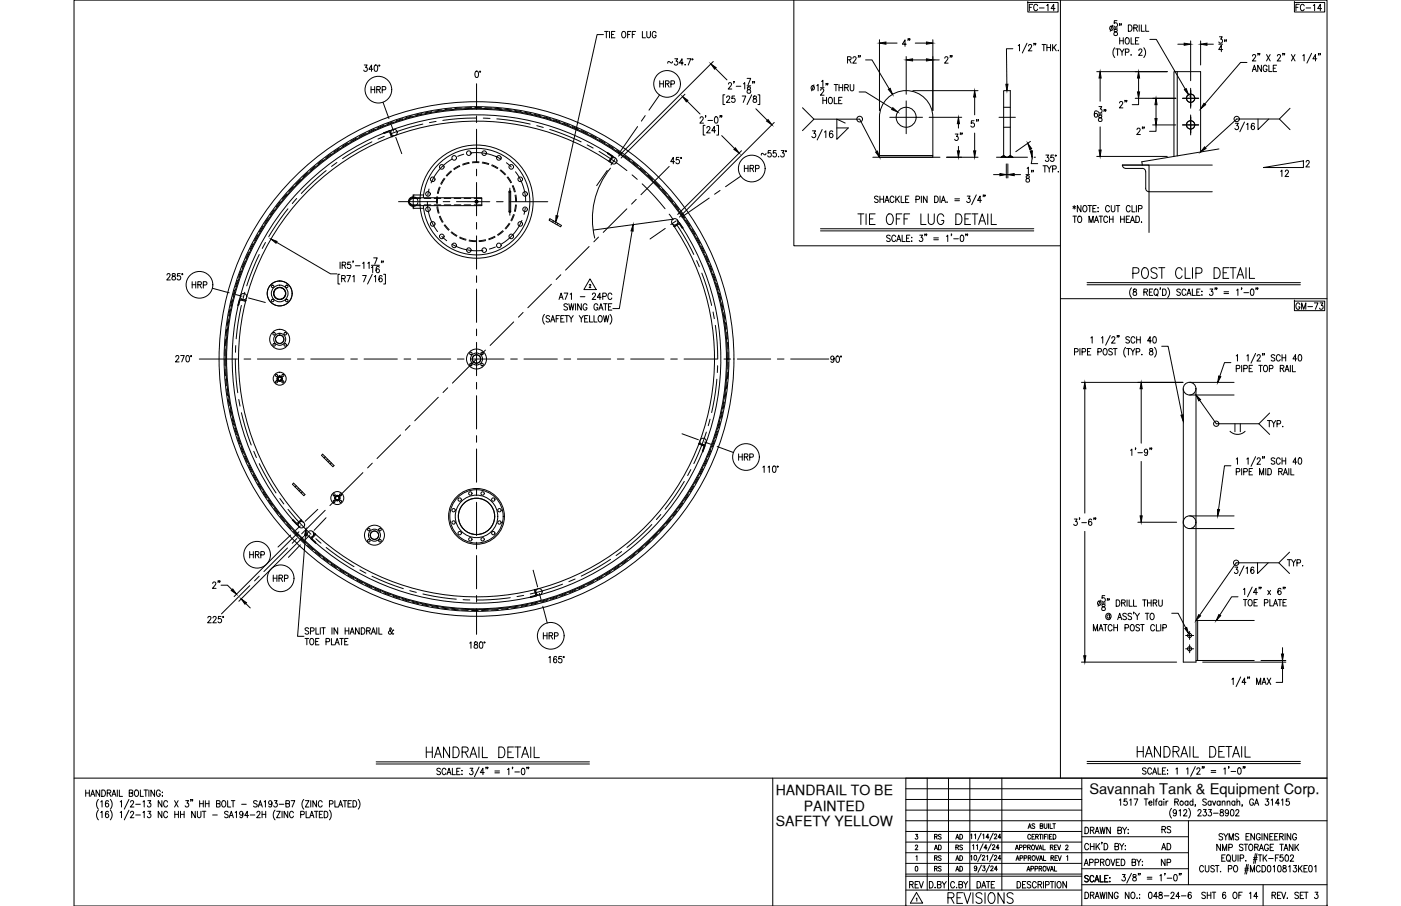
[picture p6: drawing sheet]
<svg xmlns="http://www.w3.org/2000/svg" width="432mm" height="279mm" viewBox="0 0 432 279" stroke-linecap="round" stroke-linejoin="round" font-family="sans-serif">
<defs><g id="words">
<g font-size="6.6">
<text x="349.6" y="234.6">HANDRAIL DETAIL</text>
<text x="291.4" y="279.8">REVISIONS</text>
</g>
<g font-size="5.7">
<text x="379.2" y="17.3" transform="rotate(-90 379.2 17.3)">34&quot;</text>
<text x="344" y="34.6">2&quot;</text>
<text x="64.6" y="182.7">2&quot;</text>
</g>
<g font-size="5.3">
<text x="316.4" y="4.6">FC-14</text>
<text x="398.6" y="4.6">FC-14</text>
<text x="281.5" y="15.5" transform="rotate(-90 281.5 15.5)">4&quot;</text>
<text x="294.6" y="20.8" transform="rotate(-90 294.6 20.8)">2&quot;</text>
<text x="113.6" y="30">HRP</text>
<text x="202.5" y="28.2">HRP</text>
<text x="302.7" y="40.6" transform="rotate(-90 302.7 40.6)">5&quot;</text>
<text x="293.5" y="44.4">3&quot;</text>
<text x="353.8" y="42.7" transform="rotate(-90 353.8 42.7)">2&quot;</text>
<text x="228.6" y="54.3">HRP</text>
<text x="319.6" y="57.5" transform="rotate(-90 319.6 57.5)">18&quot;</text>
<text x="393.7" y="55.7">12</text>
<text x="398.6" y="96.7">GM-73</text>
<text x="226.8" y="143.2">HRP</text>
<text x="83.3" y="180.6">HRP</text>
<text x="357.4" y="258.2">RS</text>
<text x="279.4" y="275.2">REV</text>
</g>
<g font-size="4.9">
<text x="58.2" y="90">HRP</text>
<text x="76.2" y="173.2">HRP</text>
<text x="395.8" y="175.7">TYP.</text>
<text x="166.5" y="198.3">HRP</text>
<text x="357" y="263.2">AD</text>
<text x="357" y="268.1">NP</text>
</g>
<text font-size="4.5" x="335.7" y="244.9">Savannah Tank &amp; Equipment Corp.</text>
<g font-size="4.4">
<text x="287.2" y="263.2">AD</text>
<text x="287.2" y="260">RS</text>
<text x="293.9" y="263.2">RS</text>
<text x="293.9" y="260">AD</text>
<text x="287.2" y="269.9">RS</text>
<text x="287.2" y="266.7">RS</text>
<text x="293.9" y="269.9">AD</text>
<text x="293.9" y="266.7">AD</text>
</g>
<g font-size="4.3">
<text x="239.1" y="245.3">HANDRAIL TO BE</text>
<text x="247.8" y="250">PAINTED</text>
<text x="239.1" y="254.8">SAFETY YELLOW</text>
</g>
</g></defs>
<!-- layer: TEXT -->
<g fill="none" stroke="#000" stroke-width=".31">
<path d="M316.8 .8h9.3v2.9h-9.3zM398.9 .8h9.4v2.9h-9.4zM181.6 87.9l.2-.2 .3 .1-.5 .9h.5M181.8 86l1.9 3.3h-3.7zM398.9 92.9h9.4v2.9h-9.4zM26.4 243.6v2M26.4 244.6h1.1M27.5 243.6v2M27.9 245.6l.7-2 .6 2M28.2 244.9h.8M30.3 246.5a2.24 2.24 0 0 0 0 3M30.3 249.8a2.24 2.24 0 0 0 0 3"/>
<path d="M30.7 243.6v2l-1.1-2v2M31.1 247.3l.4-.4v2M31.1 250.6l.4-.4v2M31.4 243.6a1 1 0 0 1 1.1 1 1 1 0 0 1-1.1 1zM33 244.6l1-.1 .1-.7-1.1-.2v2M33.4 247.2l-.4-.3a1.14 1.14 0 0 0 0 2 .55 .55 0 0 0 .6-.5 .55 .55 0 0 0-.5-.6 .55 .55 0 0 0-.6 .4M33.4 250.5l-.3-.3a1.12 1.12 0 0 0-.1 2 .58 .58 0 0 0 .5-.9 .58 .58 0 0 0-.9-.1l-.1 .3M33.6 244.6l.6 1M34 246.5a2.24 2.24 0 0 1 0 3M34 249.8a2.24 2.24 0 0 1 0 3M34.5 245.6l.6-2 .7 2M34.7 244.9h.8"/>
<path d="M36.2 243.6v2M36.8 243.6v2h1M37 247.3l.4-.4v2M37 250.6l.4-.4v2M39.8 246.5l-1.5 3M39.8 249.8l-1.5 3M39.8 244.6l1-.1 .1-.7-1.1-.2v2l1.1-.2v-.6l-.3-.2M40.2 247.4l.2-.4 .5-.1 .3 .6-1 1.4h1.1M40.2 250.7l.4-.5h.3l.3 .4-1 1.6h1.1M41.7 243.7l.2-.1a1 1 0 0 1 .8 1 1 1 0 0 1-.8 1 1.27 1.27 0 0 1-.2-1.9zM41.8 248h1.5M41.8 251.3h1.5"/>
<path d="M43.3 243.6v2h.9M44.1 247.3l.4-.4v2M44.1 250.6l.4-.4v2M44.4 243.6h1.1M44.9 243.6v2M45.6 246.9h.9l-.5 .8a.59 .59 0 0 1 .5 .9 .59 .59 0 0 1-1.1-.1M45.6 250.2h.9l-.5 .8a.6 .6 0 0 1 .5 .9 .6 .6 0 0 1-1.1-.1M45.9 243.6v2M47.6 243.6v2l-1.1-2v2M49.4 244.1a.61 .61 0 0 0-.7-.5 .61 .61 0 0 0-.5 .8v.4a.61 .61 0 0 0 .6 .8 .61 .61 0 0 0 .6-.8h-.4M49.9 246.9v2l-1.1-2v2M49.9 250.2v2l-1.1-2v2"/>
<path d="M50 244.3v.2zM50 245.4v.2zM51.6 247.4a.62 .62 0 0 0-.7-.5 .62 .62 0 0 0-.5 .8v.4a.62 .62 0 0 0 .5 .8 .62 .62 0 0 0 .7-.5M51.6 250.7a.62 .62 0 0 0-.7-.5 .62 .62 0 0 0-.5 .8v.4a.62 .62 0 0 0 .5 .8 .62 .62 0 0 0 .7-.5M53.8 246.9l1.1 2M53.9 250.2v2M53.9 251.1h1.1M54.9 246.9l-1.1 2M55 250.2v2M55.6 251.1h1.1M55.6 250.2v2M56.7 250.2v2"/>
<path d="M57.2 246.9h.9l-.5 .8a.59 .59 0 0 1 .5 .9 .59 .59 0 0 1-1-.1M58.9 246.6h-.2h.2l-.2 .5M59.4 246.6h-.2h.2l-.2 .5M60.2 250.2v2l-1.1-2v2M60.8 250.2l.1 1.7 .4 .3 .6-.3v-1.7M61.5 246.9v2M61.5 247.8h1.2M62.3 250.2h1.2M62.7 246.9v2M62.9 250.2v2M63.3 247.8h1.1M63.3 246.9v2"/>
<path d="M64.4 246.9v2M65.5 251.3h1.5M66.7 247.8h1l.1-.7-1.1-.2v2l1.1-.2v-.7l-.3-.2M68.6 247l.2-.1a1 1 0 0 1 .8 1 1 1 0 0 1-.8 1 1.26 1.26 0 0 1-.2-1.9zM70.2 246.9v2h.9M70.3 250.5l-.4-.3-.5 .1-.1 .5 1 .6v.5l-.4 .3-.7-.3M70.6 252.2l.7-2 .6 2M70.9 251.5h.8M71.3 246.9h1.1M71.8 246.9v2M72.5 250.6l.4-.4v2M74.5 248h1.4"/>
<path d="M74.9 250.8l-.3 .5a.55 .55 0 0 1-.7-.2 .55 .55 0 0 1 .2-.7 .55 .55 0 0 1 .7 .1l.1 .3a.93 .93 0 0 1-.7 1.4l-.3-.3M76.6 251.5h-1.2l.8-1.3v2M77.1 251.3h1.4M79.2 250.7l.3-.5h.3l.3 .4-.2 .6-.8 1h1.1M79.3 247.2l-.4-.3-.6 .1v.7l.8 .3 .2 .6-.4 .3-.8-.3M79.6 248.9l.6-2 .7 2M79.8 248.2h.8M80.8 251.1h1.1M80.8 250.2v2M81.4 247.3l.4-.4v2M81.9 250.2v2M83.8 247.6a.56 .56 0 0 1-.7 .5 .56 .56 0 0 1-.3-.9l.4-.3a1.07 1.07 0 0 1 .7 1 1.07 1.07 0 0 1-.7 1l-.4-.3"/>
<path d="M84.5 246.9h.9l-.5 .8a.59 .59 0 0 1 .5 .9 .59 .59 0 0 1-1-.1M84.8 249.8a2.3 2.3 0 0 0 0 3M85.3 250.2h1.1l-1.1 2h1.1M86 248h1.5M86.9 250.2v2M88.1 247.8h1v-.8l-1-.1v2l1-.1 .1-.6-.4-.4M88.7 250.2v2l-1.1-2v2M89.7 246.9h1.1l-.8 2M90.4 250.7a.62 .62 0 0 0-.7-.5 .62 .62 0 0 0-.5 .8v.4a.62 .62 0 0 0 .5 .8 .62 .62 0 0 0 .7-.5M92.7 251.2l.9-.1v-.8l-.9-.1v2M93.6 246.5a2.24 2.24 0 0 0 0 3M94.1 246.9h1.1l-1.1 2h1.1"/>
<path d="M94.3 250.2v2h1M95.5 252.2l.6-2 .7 2M95.7 251.5h.8M95.8 246.9v2M96.9 250.2h1.1M97.5 250.2v2M97.5 246.9v2l-1.1-2v2M98.4 251.1h.7M99.3 247.4a.61 .61 0 0 0-.8-.5 .61 .61 0 0 0-.4 .8v.4a.61 .61 0 0 0 .5 .8 .61 .61 0 0 0 .7-.5M99.5 250.2h-1.1v2h1.1M99.9 250.2a1.01 1.01 0 0 1 1.2 1 1.01 1.01 0 0 1-1.2 1zM101.5 247.9l1-.1 .2-.2-.2-.6-1-.1v2"/>
<path d="M101.5 249.8a2.3 2.3 0 0 1 0 3M103.2 246.9v2h1M104.3 248.9l.7-2 .6 2M104.6 248.2h.8M105.8 246.9h1.1M106.3 246.9v2M107.3 247.8h.6M108.3 246.9h-1v2h1M108.8 246.9a1 1 0 0 1 1.1 1 1 1 0 0 1-1.1 1zM110.4 246.5a2.3 2.3 0 0 1 0 3M282.2 257.3h.6l-.3 .6a.44 .44 0 0 1 .3 .7 .44 .44 0 0 1-.7-.1M299.2 257.5l.3-.3v1.5"/>
<path d="M300.4 257.5l.3-.3v1.5M302.4 256.9l-1.1 2.3M302.9 257.5l.3-.3v1.5M304.8 258.2h-.9l.6-1v1.5M306.1 256.9l-1.1 2.3M306.5 257.6l.2-.4 .5 .3-.8 1.2h.9M308.5 258.2h-.9l.6-1v1.5M316.9 255.5l.5-1.5 .4 1.5M317.1 255h.5M317.6 257.7a.46 .46 0 0 0-.5-.4 .46 .46 0 0 0-.3 .6v.3a.46 .46 0 0 0 .3 .6 .46 .46 0 0 0 .5-.4M318.1 258h.5M318.9 257.3h-.8v1.5h.8"/>
<path d="M318.9 254.2l-.3-.2-.5 .2 .1 .4 .7 .3v.4l-.3 .2-.5-.2M319.2 258l.7-.1v-.5l-.7-.1v1.5M319.6 258l.4 .8M320.3 257.3h.8M320.6 254.7h.7v-.6l-.7-.1v1.5l.8-.1v-.5l-.3-.2M320.7 257.3v1.5M321.4 257.3v1.5M321.8 254v1.1l.4 .4 .4-.2 .1-1.3M321.9 258h.5M322.7 257.3h-.8v1.5M323 257.3v1.5M323.2 254v1.5"/>
<path d="M323.5 258h.4M323.6 254v1.5h.8M324.2 257.3h-.7v1.5h.7M324.5 254h.8M324.6 257.3a.75 .75 0 0 1 .9 .7 .75 .75 0 0 1-.9 .8zM324.9 254v1.5M334.4 255.1a1.01 1.01 0 0 1 1.1 1 1.01 1.01 0 0 1-1.1 1zM336.1 256.1l.9-.2 .1-.6-1-.2v2M336.6 256.1l.6 1M337.5 257.1l.6-2 .7 2M337.7 256.4h.8M339 255.1l.4 2 .4-2 .4 2 .4-2"/>
<path d="M339.7 259.8h-.2h.2l-.2 .5M342.2 255.1v2l-1.1-2v2M344.5 256.1l1-.2 .1-.6-1.1-.2v2l1.1-.2 .1-.5-.5-.3M345 246.8l.4-.4v1.9M346 255.1l.6 1v1M347.2 255.1l-.6 1M347.3 246.4h-.8l-.1 .8a.61 .61 0 0 1 .9 .1 .61 .61 0 0 1-.1 .8 .61 .61 0 0 1-.8-.1M347.6 257h.2zM347.7 255.8v.1zM348.2 246.8l.4-.4v1.9M349.5 246.4h1.2l-.8 1.9M352.7 246.4h1.1"/>
<path d="M353.2 246.4v1.9M354.1 247.6h.9l-.1-.5a.58 .58 0 0 0-.8 .7 .58 .58 0 0 0 .9 .3M355.6 246.4v1.9M356.1 247h.5M356.7 246.4l-.3 .1-.1 .3v1.5M358.1 247.3l-.2-.2a.58 .58 0 0 0-.8 .6 .58 .58 0 0 0 1 .4M358.1 247v1.3M358.7 246.4v.2zM358.7 247.1v1.2M359.4 247v1.3M360 247l-.4 .1-.2 .5M361.1 249.3a2.24 2.24 0 0 0 0 3"/>
<path d="M362.1 247.3l.9-.1 .1-.6-1-.2v1.9M362.6 250.3l-.1 .3a.54 .54 0 0 1-.8 .1 .54 .54 0 0 1 0-.8 .54 .54 0 0 1 .8 .1l.1 .3a.9 .9 0 0 1-.6 1.3l-.4-.2M362.6 247.3l.6 1M363.4 250l.4-.3v1.9M364.8 250.1l.2-.3 .5-.1 .3 .5-1.1 1.4h1.2M366.1 247.3l-.1-.2a.58 .58 0 0 0-.8 .6 .58 .58 0 0 0 .9 .4M366.1 247v1.3M366.4 249.3a2.31 2.31 0 0 1 0 3M367.7 247.3a.56 .56 0 0 0-.8 0 .56 .56 0 0 0 0 .8 .56 .56 0 0 0 .8 0M367.7 246.4v1.9M368.5 248.3h-.2h.2l-.2 .4M369.2 250.1l.3-.4h.4l.3 .3-1.1 1.6h1.1"/>
<path d="M370.9 249.7h.9l-.5 .7a.6 .6 0 0 1 .5 .9 .6 .6 0 0 1-1.1 0M371.8 246.7l-.4-.3-.7 .3 .2 .4 .9 .7v.3l-.4 .2-.7-.2M372.5 249.7h.9l-.5 .7a.6 .6 0 0 1 .5 1 .6 .6 0 0 1-1.1-.1M373.3 247.3a.56 .56 0 0 0-.8 0 .56 .56 0 0 0 0 .8 .56 .56 0 0 0 .8 0M373.3 247v1.3M373.7 247l.5 1.3 .5-1.3M374 250.8h1.5M376 247.3a.56 .56 0 0 0-.7 0 .56 .56 0 0 0 0 .8 .56 .56 0 0 0 .7 0M376 247v1.3M376.2 249.8v.5a.72 .72 0 0 1 .8 .4 .72 .72 0 0 1-.3 .9 .63 .63 0 0 1-.7-.6 .63 .63 0 0 1 .8-.6l.2-.3v-.3zM376.7 247.4l.4-.4 .4 .1v1.2M376.7 247v1.3"/>
<path d="M376.8 257.3l-.4-.2-.7 .2 .2 .5 .8 .5v.6l-.6 .1-.4-.3M377.1 257.1l.7 .9v1M378.2 247.4l.4-.4 .4 .1 .1 1.2M378.2 247v1.3M378.4 257.1l-.6 .9M378.6 250.3v.3a.54 .54 0 0 1-.8 .1 .54 .54 0 0 1 0-.8 .54 .54 0 0 1 .8 .1v.3a.9 .9 0 0 1-.6 1.3l-.3-.2M378.8 259v-1.9l.7 1.9 .6-1.9v1.9M379.4 249.8l.3-.1a1.06 1.06 0 0 1 .6 .9 1.06 1.06 0 0 1-.6 1l-.3-.1-.2-.7zM380.6 247.3a.56 .56 0 0 0-.8 0 .56 .56 0 0 0 0 .8 .56 .56 0 0 0 .8 0M380.6 247v1.3M380.9 250.1l.1-.3 .5-.1 .3 .5-1 1.4h1.1M381.2 247.4l.4-.4 .4 .1 .1 1.2"/>
<path d="M381.2 246.4v1.9M381.8 257.3l-.4-.2-.7 .2v.4l1.1 .8v.2l-.4 .3-.7-.3M382.9 248.3l-.1 .4M384 258h.7M385.1 257.1h-1.1v1.9h1.1M386.3 246.8a.61 .61 0 0 0-.7-.4 .61 .61 0 0 0-.5 .7v.5a.61 .61 0 0 0 .6 .8 .61 .61 0 0 0 .6-.8h-.4M386.7 257.1v1.9l-1.2-1.9v1.9M386.7 248.3l.6-1.9 .6 1.9M386.9 247.7h.8M388.4 257.5a.62 .62 0 0 0-.7-.4 .62 .62 0 0 0-.5 .7v.5a.62 .62 0 0 0 .6 .7 .62 .62 0 0 0 .6-.7h-.4M389 257.1v1.9M390.1 246.4h.9l-.5 .7a.6 .6 0 0 1 .5 .9 .6 .6 0 0 1-1.1 0"/>
<path d="M390.7 257.1v1.9l-1.1-1.9v1.9M391.4 258h.6M391.8 246.8l.4-.4v1.9M392.4 257.1h-1v1.9h1M392.9 258h.6M393.9 257.1h-1v1.9h1M394.3 247.7h-1.2l.8-1.3v1.9M394.4 258l1-.1v-.7l-1-.1v1.9M394.9 258l.6 1M395 246.8l.4-.4v1.9M396.1 257.1v1.9M397.3 246.4h-.8l-.1 .8a.61 .61 0 0 1 .9 .1 .61 .61 0 0 1-.1 .8 .61 .61 0 0 1-.9-.1"/>
<path d="M397.8 257.1v1.9l-1.1-1.9v1.9M399.6 257.5a.62 .62 0 0 0-.8-.4 .62 .62 0 0 0-.4 .7v.5a.62 .62 0 0 0 .6 .7 .62 .62 0 0 0 .6-.7h-.4M282.1 260.9l.3-.3 .4 .3-.7 1.2h.8M282.2 267.2h.2a.82 .82 0 0 1 .5 .7 .82 .82 0 0 1-.5 .7l-.3-.2zM282.3 264.2l.3-.3v1.5M282.4 277.1l.2-.2v1M282.5 275.2l1.9 3.3h-3.8zM288.2 273.6v.2zM288.9 272.8l1-.1v-.8l-1-.1v2l1.1-.2v-.4l-.4-.4M290.4 271.8l.6 1v1M291.7 271.8l-.7 1M294.2 272.3a.62 .62 0 0 0-.7-.5 .62 .62 0 0 0-.5 .8v.5a.62 .62 0 0 0 .5 .7 .62 .62 0 0 0 .7-.5"/>
<path d="M295.6 272.8l.9-.1 .1-.7-1-.2v2l1-.2 .1-.4-.4-.4M297 271.8l.6 1v1M298.3 271.8l-.7 1M299.2 264.1l.3-.3v1.5M299.8 260.8l.3-.3v1.5M300.4 263.8a.73 .73 0 0 1 .8 .6 .73 .73 0 0 1-.5 .9l-.5-.3zM301 260.8l.3-.3v1.5M301.1 267.5a.4 .4 0 0 1-.5 .5 .4 .4 0 0 1-.3-.5l.3-.4a.81 .81 0 0 1 .5 .7 .81 .81 0 0 1-.5 .7l-.3-.2M301.1 271.8a1 1 0 0 1 1.2 1 1 1 0 0 1-1.2 1zM302.4 263.5l-1.1 2.2M302.5 266.8l-1.1 2.2M302.6 273.8l.6-2 .6 2"/>
<path d="M302.8 264.1l.5-.3 .2 .4-.8 1.1h.9M302.9 267.1h.7l-.4 .5a.45 .45 0 0 1 .4 .7 .45 .45 0 0 1-.8 0M303 260.2l-1.1 2.3M304 271.8h1.1M304.1 264.1l.3-.3v1.5M304.2 261.5h-.9l.6-1v1.5M304.6 271.8v2M305 266.8l-1.1 2.2M305.4 267.4l.2-.3 .5 .2-.8 1.2h.9M305.5 260.2l-1.1 2.3M305.9 260.8l.2-.3 .5 .3-.8 1.2h.9M306.1 263.5l-1.1 2.2"/>
<path d="M306.5 264.1l.5-.3 .2 .4-.8 1.1h.9M306.6 271.8h-1.1v2M307.4 268.1h-.9l.6-1v1.4M307.9 261.5h-.9l.6-1v1.5M308.5 264.8h-.9l.6-1v1.5M312.9 262.1l.5-1.5 .5 1.5M313.1 265.4l.5-1.5 .5 1.5M313.1 261.6h.6M313.3 264.9h.6M313.5 271.8a1 1 0 0 1 1.1 1 1 1 0 0 1-1.1 1zM314.2 261.4l.7-.1 .1-.6-.8-.1v1.5M314.4 264.6h.7l.1-.6-.8-.1v1.5"/>
<path d="M315.5 261.4l.7-.1 .1-.6-.8-.1v1.5M315.6 264.6h.8v-.6l-.8-.1v1.5M316.2 271.8h-1v2h1M316.5 268.6l.5-1.4 .4 1.4M316.7 268.2h.6M316.7 261.3l.7-.1 .1-.5-.8-.1v1.5M316.9 264.6l.7-.1 .1-.5-.8-.1v1.5M317.1 261.3l.5 .8M317.3 264.6l.4 .8M317.7 272.1l-.4-.3-.7 .3 .1 .5 .9 .5a.48 .48 0 0 1-.3 .7l-.7-.3M317.7 267.9h.8v-.7h-.8v1.4M318.2 260.7l.1-.1a.7 .7 0 0 1 .6 .8 .7 .7 0 0 1-.7 .6l-.3-.5z"/>
<path d="M318.3 263.9h.2a.7 .7 0 0 1 .6 .7 .7 .7 0 0 1-.8 .7l-.2-.5zM319 267.9h.7v-.7h-.7v1.4M319.1 260.6l.5 1.5 .5-1.5M319.3 263.9l.5 1.5 .5-1.5M319.4 272.3a.62 .62 0 0 0-.8-.5 .62 .62 0 0 0-.4 .8v.5a.62 .62 0 0 0 .4 .7 .62 .62 0 0 0 .8-.5M319.9 272.8l1-.1 .1-.7-1.1-.2v2M320.2 262.1l.5-1.5 .5 1.5M320.3 267.9l.7-.1v-.6h-.7v1.4M320.4 265.4l.4-1.5 .5 1.5M320.4 261.6h.6M320.5 272.8l.6 1M320.5 264.9h.7"/>
<path d="M320.7 267.9l.4 .7M321.5 260.6v1.5h.7M321.6 271.8v2M321.6 263.9v1.5h.7M321.7 267.2a.68 .68 0 0 1 .7 .7 .68 .68 0 0 1-.7 .7l-.2-.5zM322.2 272.9l1-.1v-.9l-1-.1v2M322.6 267.2l.5 1.4 .5-1.4M323.7 271.8h1.1M323.7 268.6l.5-1.4 .5 1.4M323.7 261.3l.7-.1 .1-.5-.8-.1v1.5M323.9 264.6l.7-.1v-.6h-.7v1.5M323.9 268.2h.6"/>
<path d="M324.1 261.3l.5 .8M324.3 271.8v2M324.3 264.6l.4 .8M325 267.2v1.4h.7M325 261.3h.5M325.2 264.6h.4M325.2 271.8v2M325.8 260.6h-.8v1.5h.8M325.9 263.9h-.7v1.5h.7M325.9 260.6l.5 1.5 .5-1.5M326.1 271.9l.1-.1a1.01 1.01 0 0 1 .9 1 1.01 1.01 0 0 1-.9 1 1.27 1.27 0 0 1-.1-1.9zM326.1 263.9l.5 1.5 .5-1.5"/>
<path d="M328.5 260.9l.2-.3 .5 .3-.8 1.2h.8M328.7 271.8v2l-1.1-2v2M328.8 264.2l.3-.3v1.5M334.2 266.9l.6-1.9 .6 1.9M334.4 275.1a1 1 0 0 1 1.1 1 1 1 0 0 1-1.1 1zM334.4 266.3h.8M335.4 270.3l-.4-.3-.7 .3 .2 .4 .9 .7v.3l-.4 .3-.7-.3M335.5 260.6a.62 .62 0 0 0-.7-.5 .62 .62 0 0 0-.5 .8v.4a.62 .62 0 0 0 .5 .8 .62 .62 0 0 0 .7-.5M335.8 266l1-.1 .1-.7-1.1-.2v1.9M336.1 276.1l.9-.1 .1-.7-1-.2v2M336.1 260.1v2M336.1 261h1.1"/>
<path d="M336.6 276.1l.6 1M337.1 270.5a.61 .61 0 0 0-.7-.5 .61 .61 0 0 0-.5 .7v.5a.61 .61 0 0 0 .5 .8 .61 .61 0 0 0 .7-.5M337.2 260.1v2M337.4 272l.7-2 .6 2M337.5 266l1-.1v-.7l-1-.2v1.9M337.5 277.1l.6-2 .7 2M337.7 271.3h.8M337.7 276.5h.8M337.8 260.1v2M338.2 260.9l.7 1.2M338.9 260.1l-1.1 1.3M339 275.1l.4 2 .4-2 .4 2 .4-2"/>
<path d="M339.1 270v2h1M339.2 265.9l.9-.1v-.7l-.9-.1v1.9M339.7 265.9l.6 1M340.3 260.1a1 1 0 0 1 1.1 1 1 1 0 0 1-1.1 1zM340.5 270.9h.6M341.1 265.1l.1-.1a1 1 0 0 1 .9 .9 1 1 0 0 1-.9 1 1.26 1.26 0 0 1-.1-1.8zM341.1 275.1v2M341.5 270h-1v2h1M342 271.9h.1zM342.1 270.6v.2zM342.4 265l.6 1.9 .6-1.9M342.9 275.1v2l-1.2-2v2"/>
<path d="M343.6 261l1-.1v-.7l-1-.1v2l1.1-.2 .1-.5-.4-.4M344 265.9h.7M344.6 275.6a.62 .62 0 0 0-.7-.5 .62 .62 0 0 0-.5 .8v.5a.62 .62 0 0 0 .6 .7 .62 .62 0 0 0 .6-.7h-.4M345.1 265h-1.1v1.9h1.1M345.1 260.1l.6 .9v1.1M345.6 265a1 1 0 0 1 1.1 .9 1 1 0 0 1-1.1 1zM345.9 269.7h.9l-.5 .7a.6 .6 0 0 1 .5 1 .6 .6 0 0 1-1-.1M346.4 260.1l-.7 .9M346.8 260.8v.1zM346.8 261.9v.2zM348 275.1v2l-1.2-2v2M348.7 269.3l-1.4 3"/>
<path d="M348.8 275.2l.2-.1a1 1 0 0 1 .8 1 1 1 0 0 1-.8 1 1.29 1.29 0 0 1-.2-1.9zM348.9 265.9l1-.1v-.7l-1-.1v1.9l1-.1 .1-.5-.4-.4M349.3 269.8v.5a.73 .73 0 0 1 .8 .5 .73 .73 0 0 1-.3 .9 .64 .64 0 0 1-.7-.7 .64 .64 0 0 1 .8-.6l.3-.2-.1-.4zM350.4 265l.6 .9v1M350.4 277h.1zM350.9 269.4l-.1 .5M351.2 275.8h.1M351.2 276.9h.1M351.4 269.4h-.1h.1l-.1 .5M351.6 265l-.6 .9M352 266.8h.2zM352.1 265.6v.2z"/>
<path d="M353.6 270.5h1.4M353.6 271.1h1.4M354.2 275.2l.4-.1a1.15 1.15 0 0 1-.2 2l-.4-.4v-.4zM356.8 276.5h-1.2l.8-1.4v2M357.3 275.2v.6a.72 .72 0 0 1 .9 .4 .72 .72 0 0 1-.3 .9 .64 .64 0 0 1-.8-.7 .64 .64 0 0 1 .8-.5l.3-.3-.1-.4zM357.5 270.1l.4-.4v2M358.8 276.3h1.5M359.1 269.4h-.2h.2l-.2 .5M359.7 270.8h1.5M360.9 275.6l.3-.5h.3l.4 .4-.3 .7-.8 .9h1.2M362 269.8l.2-.1a1.09 1.09 0 0 1 .6 1 1.09 1.09 0 0 1-.6 1l-.4-.4-.1-.5zM363.6 269.4l-.2 .5"/>
<path d="M363.6 276.5h-1.2l.8-1.4v2M364 269.4h-.1h.1l-.1 .5M364.1 276.3h1.4M367.1 275.4l-.5-.3a1.14 1.14 0 0 0 .1 2 .58 .58 0 0 0 .5-.8 .58 .58 0 0 0-1-.1v.3M370.9 267.4a.62 .62 0 0 0-.7-.5 .62 .62 0 0 0-.5 .8v.4a.62 .62 0 0 0 .5 .8 .62 .62 0 0 0 .7-.5M371.5 266.9v1.4l.5 .6 .5-.3 .1-1.7M371.5 275.4l-.4-.3-.7 .3 .2 .5 .8 .5v.6l-.6 .1-.4-.3M372.1 275.1v2M372.1 276.1h1.1M373.2 275.1v2M373.6 275.1h1.1M374.2 275.1v2"/>
<path d="M374.3 267.2l-.4-.3-.7 .3 .1 .5 .9 .4a.48 .48 0 0 1-.3 .8l-.7-.3M374.6 266.9h1.1M375.2 266.9v2M376.2 260.4v1.9l-1.2-1.9v1.9M376.2 268.7v.2zM376.6 264.6h.6M376.8 262.3v-1.9l.6 1.9 .7-1.9v1.9M377.6 263.6h-1v2h1M377.7 275.4l-.4-.3a1.12 1.12 0 0 0 .1 2 .58 .58 0 0 0 .4-.8 .58 .58 0 0 0-.9-.1l-.1 .3M378.1 263.9l.4-.3a1 1 0 0 1 .8 1 1 1 0 0 1-.8 1l-.5-.7zM378.6 267.9h.9l.1-.8-1-.2v2M378.7 261.4l1-.1 .1-.3-.1-.6h-1v1.9"/>
<path d="M378.7 265.2l.5 .6M379.8 263.6l.1 1.7 .4 .3 .6-.3v-1.7M380.3 275.2l.2-.1a1 1 0 0 1 .8 1 1 1 0 0 1-.8 1 1.27 1.27 0 0 1-.2-1.9zM380.5 267l.2-.1a1.01 1.01 0 0 1 .8 1 1.01 1.01 0 0 1-.8 1 1.24 1.24 0 0 1-.2-1.9zM381.6 263.6v2M381.8 276.1h.7M382.2 264.7l1-.1 .1-.8-1.1-.2v2M382.9 275.1h-1.1v2M383.1 260.6l-.4-.2-.7 .2 .1 .5 .8 .4v.7l-.5 .1-.4-.3M383.4 260.4h1.1M383.6 268.3h1.1M383.7 267.8h1.1"/>
<path d="M384 265.4v.2zM384 260.4v1.9M384.3 266.6l-.6 3M384.7 266.6l-.5 3M385.1 275.5l.4-.4v2M385.2 260.4h.1a1 1 0 0 1 .9 .9 1 1 0 0 1-.9 1 1.26 1.26 0 0 1-.1-1.9zM385.4 268.9v-2l.6 2 .7-2v2M386.3 265h1.1M386.4 264.5h1.1M386.7 261.3l.9-.1 .1-.7-1-.1v1.9M386.9 263.2l-.5 3.1M387.2 261.3l.6 1"/>
<path d="M387.4 263.2l-.6 3.1M387.6 276.5h-1.2l.8-1.4v2M387.8 263.6h1.1M388.1 262.3l.7-1.9 .6 1.9M388.4 261.7h.8M388.4 263.6v2M388.4 267.4a.62 .62 0 0 0-.7-.5 .62 .62 0 0 0-.5 .8v.4a.62 .62 0 0 0 .5 .8 .62 .62 0 0 0 .7-.5M389 266.9a1.01 1.01 0 0 1 1.1 1 1.01 1.01 0 0 1-1.1 1zM389.3 263.6v2M389.7 264.5l.7 1.1M390.4 263.6l-1.1 1.3M390.8 267l.2-.1a1.08 1.08 0 0 1 .7 1 1.08 1.08 0 0 1-.7 1l-.4-.8z"/>
<path d="M390.9 260.8a.62 .62 0 0 0-.7-.4 .62 .62 0 0 0-.5 .7v.5a.62 .62 0 0 0 .6 .7 .62 .62 0 0 0 .6-.7h-.4M391 264.8h1.4M391.5 261.3h.6M392 276.1l1-.1 .1-.7-1.1-.2v2M392.4 267.3l.4-.4v2M392.5 260.4h-1v1.9h1M392.6 276.1l.6 1M393.1 264.6h.6M393.7 276.1h.7M394 267l.2-.1a1.09 1.09 0 0 1 .7 1 1.09 1.09 0 0 1-.7 1 1.43 1.43 0 0 1-.2-1.9zM394.1 263.6h-1v2M394.4 260.4h1.1"/>
<path d="M394.8 275.1h-1.1v2h1.1M395 260.4v1.9M395 275.1l.6 2 .7-2M395.4 263.6h-.8l-.1 .9a.61 .61 0 0 1 .9 0 .61 .61 0 0 1-.1 .9 .61 .61 0 0 1-.9-.2M395.5 267v.6a.73 .73 0 0 1 .9 .4 .73 .73 0 0 1-.3 .9 .64 .64 0 0 1-.8-.7 .64 .64 0 0 1 .9-.5l.2-.3-.1-.4zM395.7 262.3l.6-1.9 .7 1.9M395.9 261.7h.8M396.3 263.7l.2-.1a1.07 1.07 0 0 1 .7 1 1.07 1.07 0 0 1-.7 1 1.38 1.38 0 0 1-.2-1.9zM396.7 276.9v.2zM397.2 267.3l.4-.4v2M397.7 264.1l.3-.5h.3l.4 .4-1.1 1.6h1.1M398.5 260.4v1.9l-1.1-1.9v1.9"/>
<path d="M398.7 266.9h.9l-.5 .8a.6 .6 0 0 1 .5 .9 .6 .6 0 0 1-1.1-.1M399.1 260.4v1.9M399.5 261.2l.8 1.1M400.2 275.4l-.4-.3-.6 .1v.6l.8 .5 .2 .5-.4 .3-.7-.3M400.2 266.9v2M400.3 260.4l-1.2 1.3M400.6 267.8l.7 1.1M400.7 276.1h.7M401.3 266.9l-1.1 1.3M401.8 275.1h-1.1v2h1.1M401.9 267.9h.6M402 275.1h1.1"/>
<path d="M402.6 275.1v2M402.9 266.9h-1v2h1M403.6 267l.2-.1a1.09 1.09 0 0 1 .7 1 1.09 1.09 0 0 1-.7 1l-.2-.1-.3-.7zM405.2 267.3l.4-.4v2M405.3 275.1h.9l-.5 .8a.6 .6 0 0 1 .5 .9 .6 .6 0 0 1-1.1-.1"/>
<circle cx="364.2" cy="247.6" r=".62"/>
</g>
<!-- layer: 0 -->
<g fill="none" stroke="#000" stroke-width=".31">
<path d="M22.8 0h386.2v279.4h-386.2zM244.7 0v75.8h82.1M326.8 0v240M326.8 92.1h82.2M22.8 240h386.2M238.2 240v39.4M279.2 240v39.4M285.8 240v34.5M292.3 240v34.5M298.9 240v34.5M308.8 240v34.5M333.4 240v39.4"/>
<path d="M279.2 243.2h54.2M279.2 253.1h129.8M279.2 259.7h54.2M279.2 256.4h54.2M279.2 249.8h54.2M279.2 246.5h54.2M333.4 258h32.9M366.3 253.1v19.7M279.2 263h87.1M279.2 270.2h54.2M279.2 269.6h54.2M279.2 274.5h54.2"/>
<path d="M279.2 266.3h54.2M333.4 267.9h32.9M333.4 272.8h75.6M389.3 272.8v6.6"/>
<circle cx="86.2" cy="116.8" r=".56"/>
<circle cx="86.2" cy="116.8" r=".75"/>
<circle cx="104" cy="153.6" r=".56"/>
<circle cx="104" cy="153.6" r=".75"/>
</g>
<!-- layer: DIM -->
<g fill="none" stroke="#000" stroke-width=".31">
<path d="M186 10.7h-2l-12.3 55.8M186.3 9.7h1.2M186.9 9.7v2M187.9 9.7v2M188.5 10.6h.6M189.5 9.7h-1v2h1M191.9 9.8l.2-.1a1 1 0 0 1 .8 1 1 1 0 0 1-.8 1 1.27 1.27 0 0 1-.2-1.9zM193.4 10.6h.7M194.5 9.7h-1.1v2M194.9 10.6h.6M195.9 9.7h-1v2M198 9.7v2h.9"/>
<path d="M199.3 9.7l.1 1.7 .4 .3 .6-.3 .1-1.7M202.2 10.2a.61 .61 0 0 0-.7-.5 .61 .61 0 0 0-.5 .7v.5a.61 .61 0 0 0 .6 .8 .61 .61 0 0 0 .6-.8h-.4M207.2 19l-.2 .4-.9-.4-.3 .5M208 18.1h.9l-.5 .8a.6 .6 0 0 1 .5 .9 .6 .6 0 0 1-1.1-.1M210.6 19.4h-1.2l.8-1.3v2M211.1 20h.1zM211.8 18.1h1.1l-.8 2M219.8 19l-29.2 29.2M261.2 18.4l1-.1v-.7l-1-.1v2M261.8 18.4l.5 1.1M262.9 18l.3-.5h.3l.4 .4-1.1 1.6h1.1M264.6 17.2l-.1 .5"/>
<path d="M265.1 17.2h-.1h.1l-.1 .5M266.8 18.5h2l5.3 8.9M271.1 12.3v21.8M273.1 13.3h3.4M279.3 17.4v11.7M281.3 18.5h4.2M282.1 13.3h3.4M287.5 12.3v21.8M287.5 18.5h2M312.2 15h-2l.1 11M313.8 14.1l.4-.4v2M316.5 13.3l-1.4 3"/>
<path d="M317 14.2l.3-.5 .5 .1 .2 .3-.3 .7-.8 .9h1.2M318.8 13.4h-.2h.2l-.2 .5M319.2 13.4l-.1 .5M321.2 13.7h1.1M321.7 13.7v2M322.7 13.7v2M322.7 14.6h1.1M323.8 13.7v2M324.4 13.7v2M324.8 14.6l.7 1.1M325.5 13.7l-1.1 1.3M326.2 15.5v.2z"/>
<path d="M342.9 7.8l-.7 1.9M343.3 8.7h1.1M343.5 9.1v.6a.72 .72 0 0 1 .8 .4 .72 .72 0 0 1-.3 .9 .64 .64 0 0 1-.7-.7 .64 .64 0 0 1 .8-.6l.2-.2v-.4zM343.6 14.7a2.3 2.3 0 0 0 0 3M343.9 15.1h1.1M344.3 6.4h-.8l-.1 .8a.61 .61 0 0 1 .9 0 .61 .61 0 0 1-.1 .9 .61 .61 0 0 1-.9-.1M344.4 15.1v2M345.1 11.6v2M345.1 12.6h1.1M345.1 7.4h-.1h.1l-.1 .5M345.2 15.1l.6 .9v1.1M345.6 7.4l-.1 .5"/>
<path d="M346.2 11.6v2M346.5 15.1l-.7 .9M346.9 16.1l.9-.1 .1-.7-1-.2v2M347.1 11.7l.1-.1a1 1 0 0 1 .9 1 1 1 0 0 1-.9 1 1.26 1.26 0 0 1-.1-1.9zM347.8 7.7a1 1 0 0 1 1.1 1 1 1 0 0 1-1.1 1zM348.6 11.6v2h1M348.6 16.9v.2zM349.4 8.6l1-.1 .1-.6-1.1-.2v2M350 12.6h.6M350 8.6l.6 1.1M351 11.6h-1v2h1M351 15.6l.3-.5h.3l.4 .4-.3 .6-.8 1h1.1"/>
<path d="M351.1 7.7v2M351.8 7.7v2h.9M352.5 14.7a2.24 2.24 0 0 1 0 3M353.1 7.7v2h1M354.4 12.1h2l8.9 15.4M363 13.6h2M367 12.6v12.3M370 12.6v7.4M372 13.6h2M384.3 19.3h-1.9l-11.1 12.8M386 17.3l.4-.5 .4 .1 .2 .3-1 1.6h1.1M387.8 16.5l-.2 .5"/>
<path d="M388.3 16.5h-.2h.2l-.2 .5M390.4 16.8l1.1 2M391.5 16.8l-1.1 2M393.7 17.3l.3-.5h.4l.3 .4-1.1 1.6h1.1M395.5 16.5l-.2 .5M395.9 16.5h-.1h.1l-.1 .5M398 16.8l1.1 2M399.1 16.8l-1.1 2M401.5 17.2l.4-.4v2M404.2 16.4l-1.4 3.1M405.8 18.1h-1.2l.8-1.3v2M406.5 16.5h-.2h.2l-.2 .5"/>
<path d="M407 16.5l-.2 .5M112.3 20h.9l-.5 .8a.6 .6 0 0 1 .5 .9 .6 .6 0 0 1-1.1-.1M114.9 21.4h-1.2l.8-1.4v2M115.5 20.1h.7l.1 .3v1.2l-.3 .4-.6-.4-.1-.7zM146.6 22h.7l.1 .3v1.2l-.4 .4-.5-.4-.1-.7zM211.1 29.1l-19.7 19.6M211.8 31.2l4 4M215.8 36.5l.3-.5h.3l.3 .4-1 1.6h1.1M217.3 38.7h-.6v3h.6M217.5 35.7l-.1 .5M217.9 39.5l.1-.4 .5-.1 .3 .6-1 1.4h1.1M218.2 37.1h1.4"/>
<path d="M220.4 36.1l.3-.1a1.07 1.07 0 0 1 .6 1 1.07 1.07 0 0 1-.6 1 1.37 1.37 0 0 1-.3-1.9zM220.5 21.1l3.5 3.5M220.9 38.7h.5v3h-.5M222 35.7h-.2h.2l-.2 .5M222.5 35.7l-.2 .5M223.4 29.2h-.6v3h.6M223.9 30.1l.4-.5 .4 .1 .2 .3-1 1.6h1.1M224.5 26l.3-.5 .5 .1 .2 .3-.3 .6-.8 1h1.2M226.3 25.2h-.2h.2l-.2 .5M226.4 29.6h-.8v.9a.61 .61 0 0 1 .9 0 .61 .61 0 0 1-.1 .9 .61 .61 0 0 1-.9-.2M226.9 26.6h1.4M228.7 29.6h1.1l-.7 2"/>
<path d="M229.1 25.9l.4-.4v2M230.3 24.2h1.1l-.8 1.9M230.3 26.5h1.1M230.4 26.9v.6a.72 .72 0 0 1 .9 .4 .72 .72 0 0 1-.3 .9 .64 .64 0 0 1-.8-.7 .64 .64 0 0 1 .9-.6l.2-.2-.1-.4zM231.7 29.2l-1.4 3M232.1 25.2h-.2h.2l-.2 .5M232.3 29.7v.6a.72 .72 0 0 1 .8 .4 .72 .72 0 0 1-.3 .9 .64 .64 0 0 1-.8-.7 .64 .64 0 0 1 .9-.5l.2-.3-.1-.4zM232.6 25.2h-.2h.2l-.2 .5M233 33.5l3.5 3.6M233.6 29.2h.6v3h-.6M238.6 37.8l-29.2 29.2M247.3 33.2l3.6 3.5-3.6 3.6"/>
<path d="M250.9 26.2l-.8 1.8M250.9 36.7h14.1l5.2 10M251.7 26.4l.4-.3v1.9M252.9 27.1h1.1M252.9 27.9l.4-.5h.3l.3 .3-.2 .7-.8 1h1.1M253.2 25.1l.4-.4v2M253.4 39.9l-1.5 3.3M253.6 30v2M253.6 30.9h1.1M254.7 25.8h-.2h.2l-.2 .4M254.7 30v2M255.2 25.8l-.2 .4"/>
<path d="M255.6 30.1l.2-.1a1 1 0 0 1 .8 1 1 1 0 0 1-.8 1 1.27 1.27 0 0 1-.2-1.9zM257.1 26.1h1.1M257.1 30v2h1M257.6 26.1v1.9M258.5 30.9h.6M258.6 27h1.1M258.6 26.1v1.9M259.5 30h-1v2h1M259.7 26.1v1.9M260.4 27l.9-.1v-.7l-.9-.1v1.9M260.5 38l-2.6-1.3v6.3l3.6-3.5h-3.6M260.9 27l.6 1"/>
<path d="M262 26.1l.1 1.6 .4 .3 .6-.3v-1.6M264.8 28.4h2l8.2 5.1M281.3 28h20.1M286.4 36.2h10M295.4 38.1v1.4M300.4 29.9v5.5M338 22.1h21.8M338.2 34.5l-.5-.3a1.14 1.14 0 0 0 .1 2 .55 .55 0 0 0 .6-.6 .55 .55 0 0 0-.5-.6 .55 .55 0 0 0-.6 .5M338.5 35.2h1.2M338.7 32.9h.9l-.5 .7a.6 .6 0 0 1 .5 1 .6 .6 0 0 1-1.1-.1M338.7 35.6v.6a.72 .72 0 0 1 .9 .4 .72 .72 0 0 1-.3 .9 .63 .63 0 0 1-.8-.7 .63 .63 0 0 1 .8-.5l.3-.3-.1-.4zM339.1 24.1v7.1"/>
<path d="M339.1 39.1v7.2M340.4 33.9h-.2h.2l-.2 .5M340.8 33.9l-.1 .5M349.9 30.3h12.5M350.9 30.3v2h-1.9M350.9 24.1v4.2M355.3 38.5h7.1M356.3 38.5v2h-2M356.3 32.3v4.3M380.8 38h.9l-.5 .8a.6 .6 0 0 1 .5 .9 .6 .6 0 0 1-1.1-.1M383.6 37.6l-1.5 3M384.2 38.4l.4-.4v2"/>
<path d="M386 22.1l.6-2 .6 2M386.2 21.4h.8M386.6 38.3l-.3-.3a1.09 1.09 0 0 0-.7 1 1.09 1.09 0 0 0 .6 1 .57 .57 0 0 0 .5-.9 .57 .57 0 0 0-1 0l-.1 .2M387.7 36.7v3.3l3.3-3.3M388.8 20.1v2l-1.2-2v2M390.5 20.6a.61 .61 0 0 0-.7-.5 .61 .61 0 0 0-.5 .7v.5a.61 .61 0 0 0 .6 .8 .61 .61 0 0 0 .6-.8h-.4M391.1 20.1v2h.9M392.4 21h.7M393.5 20.1h-1.1v2h1.1M394.3 36.7h-13.1l-9.7 8.9M397.6 33.4l-3.3 3.3 3.3 3.3M207.9 49.8h-1.2l.8-1.3v2"/>
<path d="M209.3 48.5h-.8l-.1 .9a.61 .61 0 0 1 .9 0 .61 .61 0 0 1-.1 .9 .61 .61 0 0 1-.9-.2M220.6 40.3h-1.2l.8-1.3v2M222.4 41.8l4 4M228.5 46.5l-19.6 19.6M236.1 47.3l-.3 .5-.9-.5-.3 .5M237.6 46.4h-.8l-.1 .9a.61 .61 0 0 1 .9 0 .61 .61 0 0 1-.1 .9 .61 .61 0 0 1-.9-.2M239.2 46.4h-.8l-.1 .9a.61 .61 0 0 1 .9 0 .61 .61 0 0 1-.1 .9 .61 .61 0 0 1-.9-.2M240 48.2v.2zM240.8 46.4h.9l-.5 .8a.6 .6 0 0 1 .5 .9 .6 .6 0 0 1-1.1-.1M250.4 40.3h1l-.6 .8a.64 .64 0 0 1 .5 1 .64 .64 0 0 1-1.1 0M254.1 40.7l.4-.4v2.2M256.7 40.6l-.6-.3a1.23 1.23 0 0 0 .1 2.2 .6 .6 0 0 0 .6-.6 .6 .6 0 0 0-.5-.6 .6 .6 0 0 0-.7 .4"/>
<path d="M291.8 48.5h9.6M295.4 45.1v1.4M300.4 41v5.5M306.2 53.8h2M310.2 50.5v4.4M310.6 50.5v4.4M312.6 53.8h2M317.6 43.6l-4.5 3.2M317.6 45.9l.2 .6M318.1 48.5l-.3 1.9M318.7 48.5h.4M321.5 51.1h1.1"/>
<path d="M322 51.1v2M322.3 47.8h.9l-.5 .8a.6 .6 0 0 1 .5 .9 .6 .6 0 0 1-1-.1M322.7 51.1l.7 .9v1.1M324 51.1l-.6 .9M324.4 52.1l1-.1 .1-.7-1.1-.2v2M324.7 47.8h-.8v.9a.61 .61 0 0 1 .8 0 .61 .61 0 0 1 0 .9 .61 .61 0 0 1-.9-.2M326.2 52.9h.1M338 48.2h21.8M402.6 50l.3-.5h.3l.3 .4-.2 .6-.8 1h1.1M85.2 74.7l16.7 9.8h1.9M115.2 79.5h1.1l-.8 2M194.8 71.2l-3.9 24h-2"/>
<path d="M252.9 70.5h65.7M252.9 71.2h65.7M264.4 66h1.9M265.3 66v3.2M266.9 66v3.2M268 67.5h1M269.7 66h-1.7v3.2h1.7M270.7 60.8l-.4-.3-.6 .1-.1 .6 .9 .4 .2 .6-.4 .3-.8-.3M271.2 60.5v2M271.2 61.4h1.1M272.3 60.5v2M272.7 62.5l.7-2 .6 2"/>
<path d="M273 61.8h.8M273.7 66.1l.3-.1a1.56 1.56 0 0 1 1.2 2.5 1.02 1.02 0 0 1-1.3 .7 1.02 1.02 0 0 1-.7-1.2l.1-1.3zM274.4 72.8l-.4-.3-.7 .3 .1 .5 .9 .4 .1 .5-.4 .3-.7-.3M275.5 61a.62 .62 0 0 0-.7-.5 .62 .62 0 0 0-.5 .7v.5a.62 .62 0 0 0 .5 .8 .62 .62 0 0 0 .7-.5M276.1 73a.62 .62 0 0 0-.8-.5 .62 .62 0 0 0-.5 .8v.4a.62 .62 0 0 0 .5 .8 .62 .62 0 0 0 .8-.5M276.1 60.5v2M276.2 67.5h1.1M276.4 74.5l.6-2 .6 2M276.5 61.3l.7 1.2M276.6 73.8h.8M277.2 60.5l-1.1 1.3M277.7 60.5v2h1"/>
<path d="M278 66h-1.8v3.2M278 72.5v2h1M278.6 67.5h1.1M279.1 61.4h.6M279.4 73.4h.6M280.1 60.5h-1v2h1M280.4 66h-1.8v3.2M280.4 72.5h-1v2h1M281 73.2v.2zM281 74.3v.2zM282.3 61.5l1-.1v-.7l-1-.2v2M283.5 72.5h.9l-.5 .8a.6 .6 0 0 1 .5 .9 .6 .6 0 0 1-1.1-.1"/>
<path d="M283.8 66v3.2h1.6M284 60.5v2M285.2 72.2h-.2h.2l-.2 .5M285.6 72.2l-.1 .5M285.7 60.5v2l-1.1-2v2M286.1 66v2.3a.93 .93 0 0 0 .9 .9 .93 .93 0 0 0 1-.9v-2.3M287.8 73.4h1.4M287.8 73.9h1.4M288.1 60.5a1 1 0 0 1 1.1 1 1 1 0 0 1-1.1 1zM289.7 60.5v2M290.1 62.5l.7-2 .6 2M290.4 61.8h.8"/>
<path d="M290.9 66.7a1.02 1.02 0 0 0-1.3-.7 1.02 1.02 0 0 0-.7 1.2 1.44 1.44 0 0 0 1.3 2 1.11 1.11 0 0 0 .7-1.2h-.7M291.7 72.9l.4-.4v2M291.9 62.3h.1M293.3 72.2h-.2h.2l-.2 .5M293.9 73.6h1.5M294.3 61.3h1.4M294.3 61.9h1.4M294.6 66h.9a1.87 1.87 0 0 1 0 3.2h-.9zM296.2 72.6l.2-.1a1.07 1.07 0 0 1 .7 1 1.07 1.07 0 0 1-.7 1 1.38 1.38 0 0 1-.2-1.9zM297.4 67.5h1.1M297.8 72.2h-.2h.2l-.2 .5M298.1 60.5h.9l-.5 .7a.6 .6 0 0 1 .5 1 .6 .6 0 0 1-1.1-.1"/>
<path d="M298.2 72.2l-.1 .5M299.1 66h-1.7v3.2h1.7M299.5 66h1.9M300.5 66v3.2M300.9 60.1l-1.4 3M301.6 69.2l1.1-3.2 1.1 3.2M302 68.1h1.4M302.5 61.8h-1.2l.8-1.3v2M303.1 60.2l-.1 .5M303.6 60.2l-.1 .5M304.4 66v3.2M305.5 66v3.2h1.6"/>
<path d="M330.7 63.6l.8 .6M330.7 66.7h1.1M331.1 63.4v1.1M331.2 66.7v1.9M331.5 63.6l-.8 .6M332.4 66.7h.2a1 1 0 0 1 .8 .9 1 1 0 0 1-.8 1 1.28 1.28 0 0 1-.2-1.9zM333.2 63.4v1.9l-1.2-1.9v1.9M334 63.5l.2-.1a1 1 0 0 1 .8 1 1 1 0 0 1-.8 .9 1.27 1.27 0 0 1-.2-1.8zM335.3 63.4h1.1M335.6 68.6v-1.9l.7 1.9 .6-1.9v1.9M335.9 63.4v1.9M336.8 64.3h.7"/>
<path d="M337.3 68.6l.6-1.9 .7 1.9M337.5 68h.8M337.9 63.4h-1.1v1.9h1.1M338.4 64h.1M338.4 65.2h.1M338.8 66.7h1.1M339.3 66.7v1.9M341.4 67.1a.61 .61 0 0 0-.8-.4 .61 .61 0 0 0-.4 .7v.5a.61 .61 0 0 0 .4 .7 .61 .61 0 0 0 .8-.4M341.9 63.8a.62 .62 0 0 0-.7-.4 .62 .62 0 0 0-.5 .7v.5a.62 .62 0 0 0 .5 .7 .62 .62 0 0 0 .7-.4M341.9 66.7v1.9M341.9 67.6h1.1M342.5 63.4v1.4l.5 .5 .5-.3 .1-1.6"/>
<path d="M343 66.7v1.9M344 63.4h1.1M344.6 63.4v1.9M345.4 67.6h1.1M345.4 66.7v1.9M346.5 66.7v1.9M347.1 67.6h.7M348.2 66.7h-1.1v1.9h1.1M348.3 63.8a.61 .61 0 0 0-.7-.4 .61 .61 0 0 0-.5 .7v.5a.61 .61 0 0 0 .5 .7 .61 .61 0 0 0 .7-.4M348.4 68.6l.6-1.9 .7 1.9M348.6 68h.8M348.9 63.4v1.9h.9"/>
<path d="M350.1 66.7a1 1 0 0 1 1.1 .9 1 1 0 0 1-1.1 1zM350.2 63.4v1.9M350.9 64.4l.9-.1 .1-.8-1-.1v1.9M351.8 68.4v.2zM51.5 84.8l.1-.3 .5-.1 .3 .5-1 1.4h1.1M53.1 84.5v.5a.72 .72 0 0 1 .9 .4 .72 .72 0 0 1-.3 .9 .64 .64 0 0 1-.8-.6 .64 .64 0 0 1 .9-.6l.2-.3v-.3zM55.5 84.4h-.8v.8a.62 .62 0 0 1 .9 0 .62 .62 0 0 1-.1 .9 .62 .62 0 0 1-.9-.1M104.7 84.6h-.5v3h.5M104.8 80.8v2M105.3 85.9l1-.1v-.6l-1-.2v1.9M105.5 81.8l.9-.1v-.8l-.9-.1v2M105.9 85.9l.5 1"/>
<path d="M106 81.8l.6 1M106.9 85h1.1l-.8 1.9M108 80.8h-.8l-.1 .9a.62 .62 0 0 1 .9 0 .62 .62 0 0 1 0 .9 .62 .62 0 0 1-.9-.2M108.7 85.3l.4-.3v1.9M108.9 80.6l-.2 .4M109.5 82h1.5M111.8 81.2l.4-.4v2M111.8 85h1.1l-.8 1.9M113.4 81.2l.4-.4v2M114.5 82.5l.4-.4v2M114.5 81.8h2.4M114.7 84.6l-1.4 3"/>
<path d="M115.4 85.3l.4-.3v1.9M116.9 82.4l-.3-.3a1.09 1.09 0 0 0-.7 1 1.09 1.09 0 0 0 .6 1 .56 .56 0 0 0 .5-.5 .56 .56 0 0 0-.5-.6 .56 .56 0 0 0-.6 .5M117.7 80.6l-.2 .4M117.8 85.2l-.4-.2a1.11 1.11 0 0 0-.1 1.9 .55 .55 0 0 0 .6-.5 .55 .55 0 0 0-.5-.6 .55 .55 0 0 0-.6 .5M118.2 80.6h-.2h.2l-.2 .4M118.2 84.6h.6v3h-.6M167.8 97a2.3 2.3 0 0 0 0 3M169.4 97.6l-.4-.3-.6 .1v.7l.8 .4 .2 .5-.4 .3-.7-.3M169.7 99.3l.7-2 .6 2M170 98.6h.8M171.4 98.3h.6M172.3 92.4l.6-2 .7 2"/>
<path d="M172.4 97.3h-1v2M172.5 91.7h.8M172.8 98.3h.7M173.9 90.4h1.1l-.8 2M173.9 97.3h-1.1v2h1.1M174.1 97.3h1.1M174.7 97.3v2M174.9 94l-.4-.3-.7 .3 .2 .4 .8 .5 .1 .5-.4 .2-.7-.2M175.3 93.7l.4 1.9 .4-1.9 .4 1.9 .4-1.9M175.4 97.3l.6 1v1M175.7 90.8l.4-.4v2M176.7 97.3l-.7 1"/>
<path d="M177.4 93.7v1.9M178.5 97.3l.7 1v1M178.8 91.5h1.5M179.2 93.7v1.9l-1.2-1.9v1.9M179.8 97.3l-.6 1M180.2 98.3h.6M180.9 94.1a.62 .62 0 0 0-.7-.4 .62 .62 0 0 0-.5 .7v.5a.62 .62 0 0 0 .6 .7 .62 .62 0 0 0 .6-.7h-.4M181.2 97.3h-1v2h1M181.7 97.3v2h1M182.6 90.8l.2-.3 .4-.1 .3 .6-1 1.4h1.1M183.1 97.3v2h.9M184.3 94.1a.61 .61 0 0 0-.8-.4 .61 .61 0 0 0-.4 .7v.5a.61 .61 0 0 0 .6 .7 .61 .61 0 0 0 .6-.7h-.4"/>
<path d="M184.6 95.6l.6-1.9 .7 1.9M184.7 97.4l.1-.1a1.02 1.02 0 0 1 .8 1 1.02 1.02 0 0 1-.8 1 1.27 1.27 0 0 1-.1-1.9zM184.8 95h.8M185.3 91.7h-1.2l.8-1.3v2M185.8 91.4l.9-.1 .2-.3-.2-.5-.9-.1v2M186 97.3l.4 2 .4-2 .4 2 .4-2M186 93.7h1.1M186.6 93.7v1.9M187.5 94.6h.7M188 97a2.24 2.24 0 0 1 0 3M188.6 90.8a.62 .62 0 0 0-.8-.4 .62 .62 0 0 0-.4 .7v.5a.62 .62 0 0 0 .4 .7 .62 .62 0 0 0 .8-.4M188.6 93.7h-1.1v1.9h1.1"/>
<path d="M335 87.2h65.8M335 87.8h65.8M348.7 88.8a2.3 2.3 0 0 0 0 3M349.2 84.3h1.2a.89 .89 0 0 0 .7-.9 .89 .89 0 0 0-.7-.8h-1.2v3.3M349.4 89.2v.6a.72 .72 0 0 1 .8 .4 .72 .72 0 0 1-.3 .9 .64 .64 0 0 1-.7-.7 .64 .64 0 0 1 .8-.5l.2-.3v-.4zM352.4 82.7l.2-.1a1.58 1.58 0 0 1 1.2 2.5 1.02 1.02 0 0 1-1.2 .7 1.02 1.02 0 0 1-.8-1.2 2.12 2.12 0 0 1 .6-1.9zM352.6 90.1l.9-.1v-.8l-.9-.1v2M353.1 90.1l.6 1M354.2 90.1h.7M355.3 89.1h-1.1v2h1.1M356 89.2l.2-.1a1 1 0 0 1 .8 1 1 1 0 0 1-.8 1 1.24 1.24 0 0 1-.2-1.9zM356.4 90.7l.5 .6"/>
<path d="M356.6 83a.99 .99 0 0 0-1-.5 .99 .99 0 0 0-.8 .8l.2 .5 1.1 .5a.81 .81 0 0 1 .5 .8 .81 .81 0 0 1-.6 .8h-.6l-.6-.5M357.1 82.6h1.9M357.7 88.9h-.2h.2l-.2 .4M358.1 82.6v3.3M358.3 89.1a1 1 0 0 1 1.2 1 1 1 0 0 1-1.2 1zM359.9 88.8a2.24 2.24 0 0 1 0 3M363.8 89.4l-.4-.3-.7 .3 .2 .5 .8 .4v.7l-.6 .1-.4-.3M364.3 83.3a1.03 1.03 0 0 0-1.2-.7 1.03 1.03 0 0 0-.8 1.2v.8a1.03 1.03 0 0 0 .8 1.2 1.03 1.03 0 0 0 1.2-.7M365.3 82.6v3.3h1.6M365.5 89.6a.61 .61 0 0 0-.7-.5 .61 .61 0 0 0-.5 .8v.5a.61 .61 0 0 0 .5 .7 .61 .61 0 0 0 .7-.5M365.8 91.1l.7-2 .6 2M366.1 90.4h.7"/>
<path d="M367.5 89.1v2h.9M367.5 82.6v3.3M368.6 84.3h1.2a.89 .89 0 0 0 .7-.9 .89 .89 0 0 0-.7-.8h-1.2v3.3M368.9 90.1h.6M369.9 89.1h-1v2h1M370.4 89.9h.1zM370.4 90.9v.2zM372.9 89.1h.9l-.5 .8a.6 .6 0 0 1 .5 .9 .6 .6 0 0 1-1-.1M374.2 82.6a1.76 1.76 0 0 1 1.9 1 1.76 1.76 0 0 1-.6 2.1l-1.3 .2zM374.6 88.9l-.2 .4M375.1 88.9h-.2h.2l-.2 .4M377 84.1h1"/>
<path d="M377.2 90h1.5M377.2 90.5h1.5M378.7 82.6h-1.7v3.3h1.7M379.1 82.6h1.9M380 82.6v3.3M381.1 89.5l.4-.4v2M381.2 85.9l1.1-3.3 1 3.3M381.6 84.8h1.4M382.7 88.9h-.1h.1l-.1 .4M383.4 90.3h1.4M384 82.6v3.3M385.1 82.6v3.3h1.6"/>
<path d="M385.6 89.2h.6l.2 .3v1.2l-.4 .4-.6-.4v-.7zM387.2 88.9l-.1 .4M387.7 88.9h-.2h.2l-.2 .4M54.2 110.1l.1-.4 .5-.1 .3 .6-1 1.4h1.1M55.7 109.6h1.1l-.8 2M57.5 109.7h.7l.1 .3v1.2l-.4 .4-.4-.1-.1-.3-.1-.7zM85.7 116.7v.3M257.1 110.4a.53 .53 0 0 1-.8 .4 .53 .53 0 0 1-.2-.8 .53 .53 0 0 1 .9 .1l.1 .3a.95 .95 0 0 1-.7 1.4l-.3-.3M257.9 109.9l.4-.1a1.14 1.14 0 0 1-.2 2l-.2-.1-.3-.8zM331.2 108.5l.9-.1 .1-.7-1-.2v2M332.8 107.5v2M333.3 117.9h31.3"/>
<path d="M333.5 108.5l1-.1v-.7l-1-.2v2M334.3 119.9v38.3M335.2 108.4h.6M336.2 104.2l.4-.4v2M336.2 107.5h-1v2h1M338.4 108.5l.9-.1 .1-.7-1-.2v2M339.5 104.2l.4-.4v2M340.3 107.6l.1-.1a1.02 1.02 0 0 1 .9 1 1.02 1.02 0 0 1-.9 1 1.27 1.27 0 0 1-.1-1.9zM342.2 103.5l-1.4 3M342.7 104.3l.3-.5h.3l.3 .4-.2 .7-.8 .9h1.1M342.8 107.8l-.4-.3-.5 .1v.6l.8 .4 .1 .6-.4 .3-.7-.3M343.2 107.5h1.1"/>
<path d="M343.7 107.5v2M344.4 103.5l-.1 .5M344.9 103.5h-.2h.2l-.2 .5M346.9 107.1a2.3 2.3 0 0 0 0 3M347.2 107.5h1.1M347.8 107.5v2M348.1 104.1l-.4-.3-.6 .1v.7l.8 .4 .2 .5-.4 .3-.7-.3M348.5 107.5l.6 .9v1.1M349.8 104.3a.62 .62 0 0 0-.8-.5 .62 .62 0 0 0-.4 .8v.5a.62 .62 0 0 0 .4 .7 .62 .62 0 0 0 .8-.5M349.8 107.5l-.7 .9M350.2 108.5l.9-.1 .1-.7-1-.2v2M350.3 103.8v2"/>
<path d="M350.3 104.8h1.2M351.5 103.8v2M351.7 119.9v16.8M351.9 109.3h.1M354.4 107.6v.5a.73 .73 0 0 1 .9 .5 .73 .73 0 0 1-.3 .9 .64 .64 0 0 1-.8-.7 .64 .64 0 0 1 .8-.6l.3-.2-.1-.4zM354.9 105.1h-1.2l.8-1.3v2M355.5 103.9l.3-.1a1.09 1.09 0 0 1 .6 1 1.09 1.09 0 0 1-.6 1l-.3-.1-.2-.7zM355.8 107.1a2.24 2.24 0 0 1 0 3M358.1 106.8h1.9l4.3 21.2M379.4 111.8h-2l-1.5 4.3M381 109.7l.4-.3v1.9M381 113.7l1-.1 .1-.8-1.1-.1v1.9"/>
<path d="M382.7 112.7v1.9M383.3 113.7l1-.1 .1-.8-1.1-.1v1.9M384.3 109.7l.4-.3v1.9M385 113.6h.6M386 112.7h-1v1.9h1M387 109l-1.4 3M387.5 109.8l.1-.3 .5-.1 .3 .5-1 1.4h1.1M388 112.7h1.1M388.5 112.7v1.9M389.2 109.1h-.1h.1l-.1 .5M389.7 109.1h-.1h.1l-.1 .5M389.7 112.8l.2-.1a1 1 0 0 1 .8 1 1 1 0 0 1-.8 .9 1.29 1.29 0 0 1-.2-1.8z"/>
<path d="M391.2 113.7l1-.1v-.8l-1-.1v1.9M392.9 109.7l-.4-.3-.6 .1v.5l.8 .5 .2 .6-.4 .2-.7-.2M394.6 109.8a.62 .62 0 0 0-.8-.4 .62 .62 0 0 0-.4 .7v.5a.62 .62 0 0 0 .4 .7 .62 .62 0 0 0 .8-.4M394.6 113.6l.9-.1 .1-.7-1-.1v1.9M395.1 109.4v1.9M395.1 110.3h1.2M395.1 113.6l.6 1M396 114.6l.7-1.9 .6 1.9M396.3 109.4v1.9M396.3 114h.8M397.7 112.7v1.9M398.3 112.7v1.9h1"/>
<path d="M399.7 110.7h-1.2l.8-1.3v1.9M400.3 109.5l.3-.1a1.07 1.07 0 0 1 .6 1 1.07 1.07 0 0 1-.6 .9 1.38 1.38 0 0 1-.3-1.8zM348.4 138.9l.4-.4v2M350 138.2l-.1 .5M350.7 139.6h1.4M353.7 139.1l-.2 .5a.55 .55 0 0 1-.7-.2 .55 .55 0 0 1 .1-.7 .55 .55 0 0 1 .7 .1l.1 .3a.93 .93 0 0 1-.6 1.4l-.3-.3M354.5 138.2h-.1h.1l-.1 .5M355 138.2l-.2 .5M369.7 123.4l5.2 7.3h13.1M379.1 133a3.3 3.3 0 0 0 4.7 0M380.6 130.7v2.4M382.3 130.7v2.4"/>
<path d="M388 130.7l3.3 3.3M390.6 129.7h1.2M391.2 129.7v2M391.3 127.4l-3.3 3.3M391.9 129.7l.7 .9v1.1M393.2 129.7l-.6 .9M393.6 130.7l.9-.1 .2-.3-.2-.5-.9-.1v2M395.4 131.5v.2zM235.1 144.1l.4-.4v2M236.7 144.1l.4-.4v2M238.3 143.8l.4-.1a1.15 1.15 0 0 1-.2 2l-.4-.4v-.5zM332.8 159.8l-.2 .5"/>
<path d="M337.2 159.8l-.1 .5M337.7 159.8h-.1h.1l-.1 .5M351.7 142.3v16.8M379.4 143.6h-2l-1.8 13.5M381 141.6l.4-.4v2M381 145.5l1-.1v-.8l-1-.1v2M382.7 144.5v2M383.3 145.5l1-.1 .2-.3-.2-.5-1-.1v2M384.3 141.6l.4-.4v2M385 145.4h.6M386 144.5h-1v2h1M387 140.8l-1.4 3"/>
<path d="M387.5 141.7l.3-.5h.3l.3 .4-.2 .6-.8 1h1.1M388.2 146.5v-2l.6 2 .7-2v2M389.2 140.9h-.1h.1l-.1 .5M389.7 140.9h-.1h.1l-.1 .5M390.1 144.5v2M390.8 144.5a.99 .99 0 0 1 1.1 1 .99 .99 0 0 1-1.1 1zM392.9 141.5l-.4-.3-.6 .1v.5l.8 .5 .2 .6-.4 .3-.7-.3M394.1 145.4l1-.1v-.6l-1-.2v2M394.6 141.7a.62 .62 0 0 0-.8-.5 .62 .62 0 0 0-.4 .7v.5a.62 .62 0 0 0 .4 .8 .62 .62 0 0 0 .8-.5M394.7 145.4l.5 1.1M395.1 141.2v2M395.1 142.1h1.2"/>
<path d="M395.5 146.5l.7-2 .6 2M395.8 145.8h.8M396.3 141.2v2M397.2 144.5v2M397.8 144.5v2h1M399.7 142.5h-1.2l.8-1.3v2M400.3 141.3l.3-.1a1.09 1.09 0 0 1 .6 1 1.09 1.09 0 0 1-.6 1l-.3-.1-.2-.8zM92.1 164l-19.9 20M93.6 165.5l-20 19.9M94.1 165.2l-2.4 31h2M331.1 160.1h.9l-.5 .7a.6 .6 0 0 1 .5 1 .6 .6 0 0 1-1.1-.1M333.4 161.2h1.5"/>
<path d="M334.3 163.9v38.3M336.5 160.4l-.4-.3a1.1 1.1 0 0 0-.6 .9 1.1 1.1 0 0 0 .6 1 .56 .56 0 0 0 .5-.5 .56 .56 0 0 0-.5-.6 .56 .56 0 0 0-.6 .5M350.7 161.1h11.9M380.6 174.9h.9l-.5 .7a.6 .6 0 0 1 .5 1 .6 .6 0 0 1-1.1-.1M383.4 174.5l-1.4 3M384 175.3l.5-.4v2M386.4 175.2l-.3-.3a1.12 1.12 0 0 0-.1 2 .58 .58 0 0 0 .5-.9 .58 .58 0 0 0-.9-.1l-.1 .3M387.6 173.6v3.3l3.3-3.3M397.4 176.9l-3.3-3.3h-13.1l-11.3 16.1M64.1 190.6l.3-.5 .5 .1 .1 .3-.2 .6-.8 1h1.1M65.7 190.6l.3-.5 .5 .1 .1 .3-1 1.6h1.1M68.1 180.5h2l1.4 1.4"/>
<path d="M68.1 190.1h-.8v.8a.62 .62 0 0 1 .9 .1 .62 .62 0 0 1-.1 .9 .62 .62 0 0 1-.9-.2M75.7 186.1l1.4 1.4M94 196.9h1.1M94.6 196.9v2M95.1 193.9l-.4-.3-.5 .1v.7l.8 .3 .1 .6-.4 .3-.7-.3M95.7 194.6l.9-.1 .1-.7-1-.2v2M95.8 197l.1-.1a1 1 0 0 1 .9 1 1 1 0 0 1-.9 1 1.29 1.29 0 0 1-.1-1.9zM97.3 197.8h.6M97.4 193.6v2h.9M98.3 196.9h-1v2h1M98.7 193.6v2M99.1 193.6h1.1"/>
<path d="M99.7 193.6v2M100.5 197.9l.9-.1 .1-.7-1-.2v2M102.2 196.9v2h.9M102.3 193.6v2M103.3 198.9l.6-2 .7 2M103.5 198.2h.8M104.1 193.6v2l-1.1-2v2M104.7 196.9h1.1M105.3 196.9v2M106.2 197.8h.7M106.4 193.6v2M106.4 194.5h1.1"/>
<path d="M107.3 196.9h-1.1v2h1.1M107.5 193.6v2M107.9 195.6l.6-2 .7 2M108.1 194.9h.8M110.7 193.6v2l-1.1-2v2M111.3 193.6a1.01 1.01 0 0 1 1.2 1 1.01 1.01 0 0 1-1.2 1zM113 194.5l1-.1v-.7l-1-.1v2M113.6 194.5l.5 1.1M114.4 195.6l.7-2 .6 2M114.7 194.9h.8M116.1 193.6v2M116.8 193.6v2h.9"/>
<path d="M121.3 194.4l-.1-.2-.8 1.4h-.4l-.3-.4 .1-.4 .8-.7-.2-.5-.3 .3 .3 .7 .5 .9 .3 .1 .1-.2M144.8 198.3l.4-.3v1.9M146.3 198.1v.5a.72 .72 0 0 1 .8 .4 .72 .72 0 0 1-.3 .9 .63 .63 0 0 1-.7-.6 .63 .63 0 0 1 .8-.6l.3-.3-.1-.3zM148 198.1l.2-.1a1.07 1.07 0 0 1 .6 .9 1.07 1.07 0 0 1-.6 1 1.41 1.41 0 0 1-.2-1.8zM337 194.6v-2l.6 2 .7-2v2M338.7 194.6l.6-2 .7 2M338.9 193.9h.8M339.2 185.1l-.8 1.9M339.6 186h1.1M339.7 186.4v.6a.72 .72 0 0 1 .9 .4 .72 .72 0 0 1-.3 .9 .64 .64 0 0 1-.8-.7 .64 .64 0 0 1 .9-.6l.2-.2-.1-.4zM340.1 192.6h1.1M340.5 183.7h-.8l-.1 .8a.61 .61 0 0 1 .9 .1 .61 .61 0 0 1-.1 .9 .61 .61 0 0 1-.8-.2"/>
<path d="M340.7 192.6v2M341.4 184.7h-.2h.2l-.2 .5M341.9 184.7l-.2 .5M342 189.9l-.1-.2a.49 .49 0 0 0-.7 .4 .49 .49 0 0 0 .7 .4l.1-.1M342 189.6l.1 1a.84 .84 0 0 0 .2-1.1 .84 .84 0 0 0-1.1-.3 .84 .84 0 0 0-.4 1 .83 .83 0 0 0 .5 .8 .83 .83 0 0 0 .9-.2M342.8 193.1a.62 .62 0 0 0-.8-.5 .62 .62 0 0 0-.5 .8v.4a.62 .62 0 0 0 .5 .8 .62 .62 0 0 0 .8-.5M343.3 193.5h1.1M343.3 192.6v2M344 185a1 1 0 0 1 1.2 1 1 1 0 0 1-1.2 1zM344.4 192.6v2M344.5 191.1l.6-2 .6 2M344.7 190.4h.8"/>
<path d="M345.7 185.9l.9-.1 .1-.6-1-.2v2M346.3 185.9l.5 1.1M346.7 193.6l1-.1 .1-.7-1.1-.2v2M347.2 189.4l-.4-.3-.7 .3 .1 .5 .9 .5 .1 .4-.4 .3-.7-.3M347.4 185v2M348 185v2h1M348.7 192.7l.1-.1a1 1 0 0 1 .8 1 1 1 0 0 1-.8 1 1.26 1.26 0 0 1-.1-1.9zM348.8 189.4l-.4-.3-.7 .3 .1 .5 .8 .3 .2 .3v.3l-.4 .3-.7-.3M349.4 185v2h.9M349.5 188.8l-.2 .5M349.9 189.1l.6 1v1M351.2 189.1l-.7 1"/>
<path d="M351.2 192.9l-.4-.3-.6 .1v.6l.8 .4 .2 .6-.4 .3-.7-.3M351.5 192.6h1.1M352.1 192.6v2M352.2 185h1.1M352.7 185v2M353 189.1h1.1M353.6 189.1v2M353.7 185v2M353.7 185.9h1.1M354.8 189.2l.1-.1a1 1 0 0 1 .9 1 1 1 0 0 1-.9 1 1.24 1.24 0 0 1-.1-1.9zM354.8 185v2M355.4 185.9l1-.1v-.7l-1-.1v2"/>
<path d="M355.8 193.1a.61 .61 0 0 0-.7-.5 .61 .61 0 0 0-.5 .8v.4a.61 .61 0 0 0 .5 .8 .61 .61 0 0 0 .7-.5M356 185.9l.6 1.1M356.4 192.6v2h1M357.1 185l.1 1.7 .4 .3 .6-.3v-1.7M357.8 192.6v2M358.4 193.6l.9-.1 .1-.7-1-.2v2M361.1 189.1h2l2.4 4.6M381.6 184h-2l-3.7 5.7M383.2 181.8l.4-.4v2M383.2 184.9h1.1M383.8 184.9v2M385 185l.1-.1a1 1 0 0 1 .9 1 1 1 0 0 1-.9 1 1.26 1.26 0 0 1-.1-1.9z"/>
<path d="M385.9 181l-1.4 3M386.5 185.8h.6M387.5 182.7h-1.2l.8-1.3v2M387.5 184.9h-1v2h1M388.2 181.1h-.2h.2l-.2 .5M388.7 181.1h-.2h.2l-.2 .5M389.7 185.9l1-.2v-.7l-1-.1v2M390.7 182.1l.9 1.3M391.4 184.9v2h.9M391.6 182.1l-.9 1.3M392.5 186.9l.6-2 .7 2M392.7 186.2h.8"/>
<path d="M393.9 184.9h1.1M394.5 184.9v2M394.8 181.7l-.5-.3a1.14 1.14 0 0 0 .1 2 .58 .58 0 0 0 .5-.9 .58 .58 0 0 0-1-.1l-.1 .3M395.3 199.7v2M395.4 185.8h.7M395.6 181.1h-.2h.2l-.2 .5M396.1 181.1l-.2 .5M396.5 184.9h-1.1v2h1.1M169.2 202.8l.4-.4v2M171.6 202.7l-.5-.3a1.13 1.13 0 0 0 .1 2 .59 .59 0 0 0 .4-.7 .59 .59 0 0 0-.8-.4l-.2 .5M173.1 202.4h-.8l-.1 .9a.61 .61 0 0 1 .9 0 .61 .61 0 0 1-.1 .9 .61 .61 0 0 1-.9-.2M333.3 204.2h29.3"/>
<path d="M370.7 204.2h25.6M379.7 209.5l.4-.4v2M382.4 208.7l-1.4 3.1M384 210.4h-1.2l.8-1.3v2M384.6 208.8l-.1 .5M385.1 208.8h-.1h.1l-.1 .5M387.3 211.1v-2l.6 2 .7-2v2M388.6 203.7h7.7M389 211.1l.6-2 .6 2M389.2 210.4h.8M390.5 209.1l1.2 2M391.7 209.1l-1.2 2"/>
<path d="M395.3 206.2v4.2h-2M115.9 235h65.8M115.9 235.6h65.8M131.4 230.4v3.2M131.4 231.9h1.8M133.2 230.4v3.2M133.9 233.6l1.1-3.2 1 3.2M134.3 232.5h1.3M135.8 237.2l-.4-.3-.6 .1v.7l.8 .4 .2 .5-.4 .3-.8-.3M137.4 237.4a.62 .62 0 0 0-.7-.5 .62 .62 0 0 0-.5 .8v.4a.62 .62 0 0 0 .5 .8 .62 .62 0 0 0 .7-.5M137.8 238.9l.6-2 .6 2M138 238.3h.8"/>
<path d="M138.6 230.4v3.2l-1.9-3.2v3.2M139.4 236.9v2h1M139.6 230.4h1a1.87 1.87 0 0 1 0 3.2h-1zM140.8 237.9h.6M141.8 236.9h-1v2h1M142.4 238.7h.1M142.4 237.6v.2zM142.4 231.9h1.2a.79 .79 0 0 0 .7-.8 .79 .79 0 0 0-.7-.7h-1.2v3.2M143.4 231.9l.9 1.7M144.8 233.6l1.1-3.2 1 3.2M144.9 236.9h.8l-.5 .8a.6 .6 0 0 1 .5 .9 .6 .6 0 0 1-1-.1M145.2 232.5h1.3"/>
<path d="M147.6 230.4v3.2M147.7 236.6l-1.5 3M148.7 230.4v3.2h1.6M149.2 238.3h-1.2l.8-1.4v2M149.9 236.6l-.2 .5M150.4 236.6h-.2h.2l-.2 .5M152.5 237.8h1.4M152.5 238.3h1.4M153.7 230.4h1a1.87 1.87 0 0 1 0 3.2h-1zM156.4 237.3l.4-.4v2M156.5 231.9h1.1M158 236.6h-.1h.1l-.1 .5"/>
<path d="M158.3 230.4h-1.8v3.2h1.8M158.6 230.4h1.9M158.7 238.1h1.4M159.6 230.4v3.2M160.8 233.6l1-3.2 1.1 3.2M160.9 237l.2-.1a1.09 1.09 0 0 1 .7 1 1.09 1.09 0 0 1-.7 1l-.4-.4v-.4zM161.2 232.5h1.3M162.5 236.6h-.2h.2l-.2 .5M163 236.6h-.2h.2l-.2 .5M163.6 230.4v3.2M164.6 230.4v3.2h1.6M335 235.5h65.8"/>
<path d="M335 234.8h65.8M353.2 237.1l-.4-.3-.7 .3 .1 .3 1 .8v.3l-.4 .3-.7-.3M354.9 237.3a.62 .62 0 0 0-.7-.5 .62 .62 0 0 0-.5 .7v.5a.62 .62 0 0 0 .5 .8 .62 .62 0 0 0 .7-.5M355.2 238.8l.7-2 .6 2M355.5 238.1h.8M356.9 236.8v2h1M358.3 237.7h.6M359.3 236.8h-1v2h1M359.9 237.4v.2zM359.9 238.6v.2zM362.4 237.2l.4-.4v2M365.7 237.2l.4-.4v2"/>
<path d="M368.4 236.4l-1.4 3M368.9 237.3l.3-.5h.3l.3 .4-.2 .6-.8 1h1.1M370.6 236.5h-.1h.1l-.1 .5M371.1 236.5l-.1 .5M373.3 237.6h1.4M373.3 238.2h1.4M377.2 237.2l.4-.4v2M378.8 236.5l-.2 .5M379.4 237.9h1.5M381.7 236.9l.2-.1a1.06 1.06 0 0 1 .7 1 1.06 1.06 0 0 1-.7 1l-.5-.9zM383.2 236.5l-.1 .5M383.7 236.5l-.1 .5"/>
<circle cx="213.4" cy="18.3" r=".17"/>
<circle cx="342.5" cy="8.7" r=".61"/>
<circle cx="116.6" cy="27.7" r="4.1"/>
<circle cx="116.9" cy="20.2" r=".17"/>
<circle cx="148" cy="22.1" r=".17"/>
<circle cx="205.6" cy="25.9" r="4.1"/>
<circle cx="250.5" cy="27" r=".61"/>
<circle cx="265" cy="36.7" r=".88"/>
<circle cx="381.2" cy="36.7" r=".81"/>
<circle cx="209.9" cy="48.7" r=".17"/>
<circle cx="231.7" cy="52" r="4.1"/>
<circle cx="242.2" cy="46.6" r=".17"/>
<circle cx="325.4" cy="48" r=".17"/>
<circle cx="56.2" cy="84.5" r=".17"/>
<circle cx="61.5" cy="87.8" r="4.1"/>
<circle cx="58.9" cy="109.8" r=".17"/>
<circle cx="259.2" cy="109.9" r=".17"/>
<circle cx="374.9" cy="130.7" r=".81"/>
<circle cx="229.9" cy="140.9" r="4.1"/>
<circle cx="239.6" cy="143.9" r=".17"/>
<circle cx="79.2" cy="171.1" r="4.1"/>
<circle cx="86.5" cy="178.3" r="4.1"/>
<circle cx="381" cy="173.6" r=".81"/>
<circle cx="68.7" cy="190.2" r=".17"/>
<circle cx="149.3" cy="198.1" r=".17"/>
<circle cx="169.7" cy="196.1" r="4.1"/>
<circle cx="338.8" cy="186" r=".61"/>
<circle cx="173.7" cy="202.6" r=".17"/>
</g>
<!-- layer: SHOP TAG -->
<path d="M279.2 279.4h.1M409 279.4h.1" fill="none" stroke="#000" stroke-width=".31"/>
<!-- layer: 2X2X14 -->
<g fill="none" stroke="#000" stroke-width=".31">
<path d="M115.4 39.9l-1.8 .8M118.3 38.7l-1.9 .7M121.1 37.6l-1.9 .7M124.1 36.6l-2 .6M127 35.8l-1.9 .5M130 35l-2 .5M133.1 34.4l-2.1 .4M136.1 33.9l-2 .3M139.2 33.6l-2.1 .2M142.2 33.3l-2 .2M145.3 33.2l-2 .1M146.3 33.2h2.1"/>
<path d="M149.4 33.2l2.1 .1M152.5 33.4l2.1 .2M155.6 33.7l2 .2M158.6 34.1l2.1 .3M161.7 34.6l2 .4M164.7 35.3l2 .5M167.7 36l2 .6M170.6 36.9l2 .7M173.5 37.9l2 .8M176.4 39l1.9 .8M362.8 22.1v26M88.3 59.8l-1.3 1.6"/>
<path d="M90.4 57.6l-1.4 1.5M92.6 55.4l-1.5 1.4M94.8 53.2l-1.5 1.4M97.2 51.2l-1.6 1.4M99.5 49.3l-1.6 1.3M102 47.5l-1.6 1.2M104.6 45.7l-1.7 1.2M107.2 44.1l-1.7 1.1M109.9 42.6l-1.8 1M112.6 41.1l-1.8 1M119.8 40.6l.3 .2M119.8 40.7l-1.2 .4-.4-.2"/>
<path d="M120.1 40.8l.4 1.2 .4 .2-.7-2-2 .8M179.2 40.3l1.9 .8M182 41.6l1.9 1M184.7 43.1l1.8 1M187.3 47v.4l1.1 .7M187.3 47.1l1.7 1.1-1.2 1.7-.1-.2 .8-1.2-.1-.4M187.4 44.6l1.7 1.1M190 46.3l1.7 1.1M192.5 48l1.7 1.3M195 49.9l1.6 1.3M197.4 51.9l1.5 1.3M199.7 53.9l1.4 1.5"/>
<path d="M201.9 56.1l1.4 1.5M204 58.3l1.4 1.5M345.9 50.9h8.2v8.2h19.5M345.9 50.9h27.7M345.9 50.9l.2 .6 .9 .4h5.1l.8 .4 .2 .7 .1 5.4 .3 .5 .6 .2M370 46.9v-24.8h-8.2v26.1M76.6 77.9l-.8 1.9M78 75.1l-.9 1.9M79.5 72.4l-1 1.8M81 69.8l-1 1.7M82.7 67.2l-1.1 1.7M84.5 64.7l-1.2 1.6"/>
<path d="M86.4 62.2l-1.3 1.6M206.1 60.6l1.2 1.6M208 63l1.2 1.6M208 69.8h-.3l1.7-1.2 1.1 1.7-.3-.1-.8-1.1-1.4 .8M209.8 65.5l1.2 1.7M211.6 68l1.1 1.7M213.2 70.6l1.1 1.8M214.8 73.3l1 1.8M216.2 76l.9 1.9M217.6 78.8l.8 1.9M70.3 98.4l-.3 2.1M70.8 95.4l-.3 2"/>
<path d="M71.5 92.4l-.4 2M72.3 89.4l-.5 2M73.2 86.5l-.6 1.9M73.9 92.7l.2-.2 1.4 .4 .3-.2-2-.5-.5 1.9 .3-.1 .3-1.3M74.2 83.6l-.6 1.9M75.4 80.7l-.8 1.9M218.8 81.6l.7 2M219.9 84.5l.6 2M220.8 87.4l.6 2M221.7 90.4l.5 2M222.5 93.4l.4 2M223.1 96.4l.3 2"/>
<path d="M223.6 99.5l.3 2M69.3 110.7l.1 2.1M69.4 107.7l-.1 2M69.4 113.8l.1 2.1M69.6 116.9l.2 2M69.6 104.6l-.2 2M69.9 101.5l-.2 2M69.9 120l.2 2M224 102.5l.2 2.1M224.1 117.9l-.2 2M224.3 105.6v2M224.3 114.8l-.1 2.1"/>
<path d="M224.4 108.7v2M224.4 111.7l-.1 2.1M70.3 123l.4 2.1M70.9 126l.4 2.1M71.5 129.1l.5 1.9M72.3 132l.6 2M73.2 135l.7 1.9M74.3 137.9l.7 1.9M215.6 137l-.2-.3 2 .7-.8 1.9-.1-.3 .4-1.2M215.6 137l1.2 .5M216.8 137.5l.1 .3M219.1 138.8l-.7 1.9"/>
<path d="M220.2 135.9l-.7 2M221.1 133l-.6 2M222 130l-.6 2M222.7 127l-.5 2M223.3 124l-.4 2M223.8 120.9l-.4 2.1M75.4 140.8l.8 1.8M76.6 143.6l.9 1.8M78 146.3l1 1.9M79.5 149.1l1 1.7M81 151.7l1.1 1.7M82.7 154.3l1.2 1.7"/>
<path d="M84.5 156.8l1.2 1.7M86.4 159.3l1.3 1.5M208.6 157.6l-1.2 1.6M210.4 155.1l-1.1 1.7M212.2 152.5l-1.2 1.8M213.8 149.9l-1.1 1.8M215.3 147.2l-1 1.8M216.7 144.5l-.9 1.8M218 141.7l-.9 1.9M88.4 161.6l1.3 1.6M90.4 163.9l1.5 1.5M91.7 161.3l-.3 .1-1-1h-.3l1.4 1.4 1.5-1.4h-.4l-.9 .9"/>
<path d="M92.6 166.1l1.5 1.4M94.8 168.2l1.6 1.4M96.3 165.9v.4l1 .9-.1 .3-1.5-1.4 1.5-1.5v.4l-.9 .9M97.2 170.2l1.6 1.3M99.6 172.2l1.6 1.2M102.1 174l1.6 1.2M104.6 175.7l1.7 1.1M107.2 177.4l1.8 1M109.9 178.9l1.8 1M183 179.4l-1.9 .9M185.7 177.9l-1.8 1M188.3 176.3l-1.8 1"/>
<path d="M190.9 174.6l-1.7 1.1M193.4 172.8l-1.7 1.2M195.8 170.9l-1.6 1.2M198.2 168.9l-1.6 1.3M200.4 166.8l-1.5 1.4M202.6 164.6l-1.4 1.5M204.7 162.4l-1.4 1.5M206.7 160l-1.3 1.6M112.6 180.3l1.9 .9M115.4 181.6l1.9 .8M118.3 182.8l1.9 .7M121.2 183.9l1.9 .6"/>
<path d="M124.1 184.8l2 .6M127.1 185.7l2 .5M130.1 186.4l2 .4M133.1 187l2 .4M136.1 187.5l2.1 .3M139.2 187.9l2 .2M142.3 188.1l2 .1M145.4 188.3h2M150.5 188.2l-2.1 .1M153.6 188l-2.1 .1M156.6 187.6l-2 .3M159.7 187.2l-2.1 .3"/>
<path d="M162.7 186.6l-2 .4M164.9 183.7l.2-.4-.4-1.3 .2-.2 .5 2-2 .5 .2-.3M164.9 183.6l-1.3 .4M165.7 185.9l-2 .5M168.7 185.1l-2 .6M171.6 184.2l-1.9 .6M174.5 183.2l-1.9 .7M177.4 182l-1.9 .8M180.2 180.7l-1.9 .9"/>
<circle cx="367" cy="30.3" r="1.28"/>
<circle cx="367" cy="38.5" r="1.28"/>
<circle cx="146.9" cy="110.7" r="79.4"/>
</g>
<!-- layer: SHELL -->
<g fill="none" stroke="#000" stroke-width=".31">
<path d="M269 48.5h20.7M307.1 48.5h9.6M354.1 59.1v12.6M375.7 45.9l-23.8 4 .2 1M389.4 51.7l12.3-2.1v2.1z"/>
<circle cx="86.2" cy="90.5" r="1.89"/>
<circle cx="86.2" cy="104.6" r="1.32"/>
<circle cx="86.2" cy="116.8" r=".65"/>
<circle cx="146.8" cy="110.7" r="77.8"/>
<circle cx="146.9" cy="110.7" r="77.3"/>
<circle cx="146.9" cy="110.7" r="77"/>
<circle cx="146.9" cy="110.7" r="1.32"/>
<circle cx="104" cy="153.6" r=".65"/>
<circle cx="146.9" cy="159.2" r="5.6"/>
<circle cx="115.4" cy="165" r="1.32"/>
</g>
<!-- layer: CENTER -->
<g fill="none" stroke="#000" stroke-width=".31">
<path d="M118 31.5l1.9 5.1M120.6 38.5l.7 1.9M130.3 38.3l-3.8 .9-6.1 2.1M134.4 37.4l-2 .4M146.9 36.4l-5.7 .2-4.7 .5M146.9 25.8v7.9M146.9 35.8v2M146.9 39.9v10.2M148.9 36.4l2.1 .1M153.1 36.7l5.6 .6 4.7 1M165.4 38.8l2 .5M169.4 39.9l3.7 1.3 6 2.6"/>
<path d="M196.5 39l-5.8 8.5M198.9 35.7l-1.2 1.7M203.3 29.3l-3.3 4.7M274.2 36.2h10.1M279.3 31.1v10.1M307.9 36.2h5M364.5 30.3h2.5v-2.5v5v-2.5zM367 36v2.5h-2.5M367 35.5v6.1M367 27.2v6.2M367 30.3h2.4M369.4 38.5h-2.4v2.5"/>
<path d="M100.5 52.6l-4.2 3.6-3.4 3.5M103.8 50.1l-1.6 1.2M114.6 43.8l-4.2 2.1-4.8 3M118.4 42.1l-1.9 .8M122 42.4l1.8 5M132.2 58.3l-.4 1.9M139.3 49.1a14.8 14.8 0 0 0-6.4 7.3M142.9 47.6l-1.8 .6M144.9 47.2a15.2 15.2 0 0 1 9.5 1.9M146.9 52.2v2M146.9 56.3v10.2M152.7 48.2l.5 .1"/>
<path d="M156.1 50.2l1.5 1.3M157.1 58v8.4M158.9 53a15.2 15.2 0 0 1 3.1 9.2M181 44.7l1.8 1M184.6 46.7l4 2.5 4.6 3.4M187.2 52.6l-3.3 4.7M189.5 49.2l-1.2 1.7M194.8 53.9l1.6 1.4M197.9 56.7l3.9 3.9 3.2 3.8M206.2 51.3l-8.7 8.7M221.9 58.7l-1.7 1.2M228.3 54.3l-4.7 3.3"/>
<path d="M79.9 78.5l-1.9 4.2-1.9 5.5M81.8 74.8l-1 1.8M88.8 64.4l-3.8 5.1-2.2 3.5M91.4 61.2l-1.3 1.6M122.8 62.2h11.7M127.4 60v4.4M131.7 62.2a14.9 14.9 0 0 0 3.2 9.2M136.2 72.9l1.5 1.3M136.6 62.2h2M139.3 75.3a14.9 14.9 0 0 0 9.6 1.9M140.7 62.2h10.3M146.9 68.6v2.1"/>
<path d="M146.9 72.7v10.3M152.7 76.2l-1.9 .6M153 62.2h2.1M157.1 62.2h11.7M160.9 68a14.9 14.9 0 0 1-6.4 7.3M161.9 64.2l-.4 1.9M181.6 76l-7.3 7.3M184.5 73.1l-1.5 1.5M193.2 64.4l-7.3 7.3M196.1 61.5l-1.5 1.4M205 70.4l-4.7 3.3M206.2 66l1.3 1.7"/>
<path d="M208.4 68.1l-1.7 1.2M208.7 69.4l3.3 5.4 1.8 3.7M218.6 61.1l-8.5 5.8M65.5 88.9l5.1 1.4M72.6 90.8l2 .6M74.4 94.2l-1 5.3-.6 5M75.4 90.1l-.5 2.1M76.6 91.9l5.2 1.4M146.9 85v2.1M146.9 89.2v10.2M158.3 99.3l-7.2 7.2M161.2 96.4l-1.4 1.4"/>
<path d="M169.9 87.7l-7.2 7.2M172.8 84.7l-1.4 1.5M214.7 80.4l.8 1.9M216.3 84.2l1.5 4.4 1.5 5.6M219.8 96.2l.4 2.1M61.4 110.7h11.8M72.5 110.7l.3 6.3 .5 4.1M72.7 106.6l-.1 2M75.2 110.7h2.1M79.3 110.7h10.3M91.7 110.7h2M95.8 110.7h10.2"/>
<path d="M108.1 110.7h2.1M112.2 110.7h10.3M124.5 110.7h2.1M128.7 110.7h10.2M138 119.6l-1.5 1.5M141 110.7h2M145.1 110.7h10.2M146.7 110.9l-7.3 7.3M146.9 101.5v2M146.9 105.6v10.3M146.9 117.9v2.1M149.6 108l-1.4 1.4"/>
<path d="M157.4 110.7h2M161.5 110.7h10.3M173.8 110.7h2.1M177.9 110.7h10.3M190.3 110.7h2M194.4 110.7h10.3M206.7 110.7h2.1M210.8 110.7h10.3M220.5 100.3l.5 5.4 .2 5M220.9 116.9l-.7 6.2-.9 4.1M221.2 112.8l-.1 2.1M223.1 110.7h2.1"/>
<path d="M227.2 110.7h10.3M239.6 110.7h2M243.7 110.7h11.7M73.6 123.2l.4 2M74.4 127.3l1.1 4.4 1.9 5.5M78.2 139.2l.8 1.9M123.5 134.1l-7.3 7.3M126.4 131.2l-1.5 1.5M135.1 122.5l-7.3 7.3M146.9 122v10.3M146.9 134.3v2.1M146.9 138.5v10.2"/>
<path d="M210.2 133.8l5 1.8M217.2 136.3l1.9 .7M217.7 133.3l-1.5 4.3-2.4 5.4M218.8 129.3l-.5 2M221 137.7l5.1 1.9M79.9 143l2.5 4.7 2.7 4.3M86.3 153.7l1.2 1.7M88.8 157.1l4 4.6 3 3M97.9 157.1l-3.9 3.7M100.2 157.4l-7.2 7.2M100.5 159.7l-3.7 3.8M103.1 154.5l-1.4 1.4"/>
<path d="M111.8 145.8l-7.2 7.2M114.7 142.8l-1.4 1.5M146.9 150.8v2M146.9 154.9v10.3M203.7 158.7l-1.4 1.5M210.9 148.5l-2.9 4.5-3 4.1M212.9 144.8l-1 1.9M79.9 177.7l-1.5 1.5M88.6 169l-7.3 7.3M89.6 165l-3.9 3.7M91.5 166.1l-1.4 1.4M92.6 162.2l-1.5 1.4"/>
<path d="M92.6 168l-3.7 3.9M95.4 165l-1.4 1.5M97.3 166.1l1.6 1.4M100.5 168.8l3.6 2.7 5 3.3M110.9 175.8l1.9 1M114.6 177.7l4.8 2.1 4.9 1.7M146.9 167.2v2.1M146.9 171.3v10.3M164.3 175.8l1.4 5.2M177.2 178.6l-1.9 .8M188.2 172.5l-3.8 2.4-5.3 2.8M191.6 170.1l-1.7 1.2"/>
<path d="M200.9 161.8l-4.4 4.3-3.3 2.7M77 180.6l-8.7 8.7M126.3 182.1l2 .6M130.3 183.2l6 1.1 4.3 .5M142.7 184.9l2.1 .1M146.9 183.6v2.1M146.9 187.7v7.9M157.3 184.3l-6.1 .6-4.3 .1M161.4 183.6l-2.1 .4M166.2 183l.6 2M167.3 187l1.4 5.1M173.4 180.1l-5 1.8-5 1.3"/>
<path d="M365.4 196h2.5M366.6 194.7v2.5M366.6 198.8v2.5M365.4 200.1h2.5"/>
</g>
<!-- layer: DIM -->
<g fill="#000" stroke="#000" stroke-width=".31">
<path d="M271.1 13.3l2-.3v.6zM279.3 18.5l2-.4v.7zM285.5 18.1l2 .4-2 .3zM285.5 13l2 .3-2 .3zM365 13.3l2 .3-2 .4zM370 13.6l2-.3v.7zM210.4 29.8l1.6 1.1-.5 .5zM219.1 19.7l1.6 1.2-.4 .4zM236.3 37.3l.4-.4 1.2 1.6zM273.8 27.6l.6-.4 .7 1.9zM275.2 33.2l1.5 1.3-1.9-.7zM295.4 36.2l.3 1.9h-.6z"/>
<path d="M300.4 28l.3 1.9h-.6zM310 26h.7l-.4 2zM339.1 22.1l.3 2h-.7zM350.9 22.1l.3 2h-.6zM350.6 28.3h.6l-.3 2zM356.3 30.3l.3 2h-.6zM356 36.6h.6l-.3 1.9zM365 27.7l.6-.4 .7 1.9zM371.1 31.9l.5 .4-1.6 1.3zM226.2 46.1l.5-.5 1.1 1.6zM269.9 46.9l.5-.3 .7 1.9zM295.1 46.5h.6l-.3 2z"/>
<path d="M300.1 46.5h.6l-.3 2zM308.2 53.5l2 .3-2 .4zM310.6 53.8l2-.3v.7zM316.8 44.2l1.1 1.6-.5 .3zM317.5 46.6l.7-.1-.1 2zM338.7 46.3h.7l-.3 1.9zM371.3 45.3l.4 .5-1.7 1.1zM83.5 73.7l1.9 .7-.3 .6zM171.4 66.5l.6 .1-.7 1.9zM195.1 69.3v2l-.6-.1zM334.3 117.9l.4 2h-.7zM351.7 117.9l.3 2h-.6z"/>
<path d="M375.6 116l.7 .2-1 1.7zM364 128.1l.6-.2 .1 2zM368.6 121.8l1.4 1.4-.5 .4zM351.4 159.1h.6l-.3 2zM375.2 157.1l.7 .1-.6 1.9zM94.3 163.3l.2 2-.7-.1zM71.7 181.6l1.2 1.6-1.6-1.1zM74.3 184.7l1.7 1.2-.5 .4zM365.2 193.8l.6-.3 .6 1.9zM369.5 189.5l.5 .4-1.4 1.4zM375.7 189.5l.5 .4-1.3 1.4zM334 202.2h.7l-.4 2z"/>
<path d="M394.9 201.7h.7l-.3 2zM395.3 204.2l.3 2h-.7z"/>
</g>
<!-- layer: HANDRAIL -->
<g fill="none" stroke="#000" stroke-width=".31">
<path d="M188.2 51.9a24.8 24.8 0 0 0-4.9 21.5M188.6 50.4a73.4 73.4 0 0 0-97.4 12.6 73.4 73.4 0 0 0 2.4 98.2M189.7 48.8a75.3 75.3 0 0 0-100 12.9 75.3 75.3 0 0 0 2.5 100.8M207.2 69a73.4 73.4 0 0 1-12.6 97.4 73.4 73.4 0 0 1-98.2-2.4M207.4 67.6l-24.6 3.4M208.8 67.8a75.3 75.3 0 0 1-12.9 100.1 75.3 75.3 0 0 1-100.8-2.5M364.7 119.9v84.3h3.9v-84.3M366.6 117.9h13.7M366.6 121.8h13.7M366.6 159.1h13.7M366.6 163h13.7"/>
<circle cx="367" cy="30.3" r="1.28"/>
<circle cx="367" cy="38.5" r="1.28"/>
<circle cx="121.4" cy="40.9" r=".98"/>
<circle cx="189.2" cy="49.6" r=".98"/>
<circle cx="208" cy="68.4" r=".98"/>
<circle cx="75.1" cy="91.5" r=".98"/>
<circle cx="366.6" cy="119.9" r="1.96"/>
<circle cx="216.7" cy="136.1" r=".98"/>
<circle cx="92.9" cy="161.8" r=".98"/>
<circle cx="95.7" cy="164.7" r=".98"/>
<circle cx="366.6" cy="161" r="1.96"/>
<circle cx="166.1" cy="182.5" r=".98"/>
<circle cx="366.6" cy="196" r=".65"/>
<circle cx="366.6" cy="200.1" r=".65"/>
</g>
<!-- layer: TOE PLATE -->
<path d="M368.6 191.3h18M369.1 191.3v12.4M368.6 203.7h18" fill="none" stroke="#000" stroke-width=".31"/>
<!-- layer: EXTERNALS -->
<g fill="none" stroke="#000" stroke-width=".31">
<path d="M273.5 30.3a8.2 8.2 0 0 1 8.9-1.7 8.2 8.2 0 0 1 5.1 7.6v12.3h-16.4v-12.3a8.2 8.2 0 0 1 2.4-5.9zM309.3 39.2h2.1M309.3 33.1h2.1M271.1 48h16.4M309.3 48l.8 .5h.5l.8-.5M309.3 48v-20h2.1v20M309.3 48l-.7 .5M311.4 48l.7 .5M169.5 67.5l3.5 2-.2 .5-3.6-2.1zM170.6 68.1l-.3 .4M171.9 68.9l-.2 .4M90.1 149.4l.4-.4 3.5 3.5-.4 .4z"/>
<path d="M91.3 149.8l-.3 .4M92.1 150.6l-.4 .3M92.6 151.1l-.4 .4M93.2 151.7l-.4 .3M99.4 140.1l3.6 3.5-.4 .3-3.5-3.5zM100.3 140.9l-.4 .3M101 141.6l-.4 .4M101.5 142.2l-.3 .3M102.1 142.7l-.3 .4"/>
<circle cx="279.3" cy="36.2" r="3.1"/>
</g>
<path d="M308.6 48.5l.7-.5 .8 .5zM310.6 48.5l.8-.5 .7 .5z" fill="#000" stroke="#000" stroke-width=".31"/>
<!-- layer: 3-4T-150-RFSO -->
<g fill="none" stroke="#000" stroke-width=".31">
<circle cx="85.2" cy="115.8" r=".33"/>
<circle cx="85.2" cy="117.8" r=".33"/>
<circle cx="86.2" cy="116.8" r=".86"/>
<circle cx="86.2" cy="116.8" r="2"/>
<circle cx="86.2" cy="116.8" r=".56"/>
<circle cx="87.2" cy="115.8" r=".33"/>
<circle cx="87.2" cy="117.8" r=".33"/>
<circle cx="103" cy="154.6" r=".33"/>
<circle cx="103" cy="152.6" r=".33"/>
<circle cx="104" cy="153.6" r=".56"/>
<circle cx="104" cy="153.6" r="2"/>
<circle cx="104" cy="153.6" r=".86"/>
<circle cx="105" cy="154.6" r=".33"/>
<circle cx="105" cy="152.6" r=".33"/>
</g>
<!-- layer: 2T-150-RFSO -->
<g fill="none" stroke="#000" stroke-width=".31">
<circle cx="84.5" cy="106.4" r=".39"/>
<circle cx="84.5" cy="102.9" r=".39"/>
<circle cx="86.2" cy="104.6" r="3.1"/>
<circle cx="86.2" cy="104.6" r="1.26"/>
<circle cx="86.2" cy="104.6" r="1.85"/>
<circle cx="87.9" cy="102.9" r=".39"/>
<circle cx="87.9" cy="106.4" r=".39"/>
<circle cx="145.1" cy="109" r=".39"/>
<circle cx="145.1" cy="112.4" r=".39"/>
<circle cx="146.9" cy="110.7" r="1.85"/>
<circle cx="146.9" cy="110.7" r="1.26"/>
<circle cx="146.9" cy="110.7" r="3.1"/>
<circle cx="148.6" cy="112.4" r=".39"/>
<circle cx="148.6" cy="109" r=".39"/>
<circle cx="113.7" cy="163.3" r=".39"/>
<circle cx="113.7" cy="166.8" r=".39"/>
<circle cx="115.4" cy="165" r="1.26"/>
<circle cx="115.4" cy="165" r="1.85"/>
<circle cx="115.4" cy="165" r="3.1"/>
<circle cx="117.1" cy="163.3" r=".39"/>
<circle cx="117.1" cy="166.8" r=".39"/>
</g>
<!-- layer: 3T-150-RFSO -->
<g fill="none" stroke="#000" stroke-width=".31">
<circle cx="84" cy="92.7" r=".39"/>
<circle cx="84" cy="88.3" r=".39"/>
<circle cx="86.2" cy="90.5" r="3.8"/>
<circle cx="86.2" cy="90.5" r="2.57"/>
<circle cx="86.2" cy="90.5" r="1.83"/>
<circle cx="88.4" cy="92.7" r=".39"/>
<circle cx="88.4" cy="88.3" r=".39"/>
</g>
<!-- layer: 24T-150-RFSO -->
<g fill="none" stroke="#000" stroke-width=".31">
<path d="M130.5 61a16.4 16.4 0 0 1 24.9-12.8 16.4 16.4 0 0 1 0 28 16.4 16.4 0 0 1-24.9-12.8"/>
<circle cx="131.9" cy="59.8" r=".71"/>
<circle cx="133.4" cy="55.3" r=".71"/>
<circle cx="136.2" cy="51.5" r=".71"/>
<circle cx="140" cy="48.7" r=".71"/>
<circle cx="144.5" cy="47.2" r=".71"/>
<circle cx="149.2" cy="47.2" r=".71"/>
<circle cx="153.7" cy="48.7" r=".71"/>
<circle cx="157.6" cy="51.5" r=".71"/>
<circle cx="160.3" cy="55.3" r=".71"/>
<circle cx="161.8" cy="59.8" r=".71"/>
<circle cx="131.9" cy="64.5" r=".71"/>
<circle cx="133.4" cy="69.1" r=".71"/>
<circle cx="136.2" cy="72.9" r=".71"/>
<circle cx="140" cy="75.7" r=".71"/>
<circle cx="144.5" cy="77.1" r=".71"/>
<circle cx="149.2" cy="77.1" r=".71"/>
<circle cx="153.7" cy="75.7" r=".71"/>
<circle cx="157.6" cy="72.9" r=".71"/>
<circle cx="160.3" cy="69.1" r=".71"/>
<circle cx="161.8" cy="64.5" r=".71"/>
</g>
<!-- layer: HANDLE -->
<g fill="none" stroke="#000" stroke-width=".31">
<path d="M156.9 59.1v6.2M157.4 59.1v6.2"/>
<circle cx="157.1" cy="59.1" r=".26"/>
<circle cx="157.1" cy="65.3" r=".26"/>
</g>
<!-- layer: NECK -->
<g fill="none" stroke="#000" stroke-width=".31">
<path d="M135.4 57.7l-.6 1.9M135.7 57.8l-.6 1.9M136.9 55l-1.1 1.7M137.1 55.1l-1 1.8M139 52.7l-1.5 1.5M139.2 52.9l-1.5 1.4M141.6 51.1l-1.8 1M141.7 51.3l-1.7 1M144.5 50.1l-1.9 .6M144.6 50.4l-1.9 .5M147.6 50.2h-2M147.6 49.9l-2 .1"/>
<path d="M148.6 50.3l2 .4M148.7 50l2 .5M151.5 51.1l1.8 .9M151.6 50.8l1.9 1M154.2 52.6l1.5 1.3M154.3 52.4l1.6 1.4M156.3 54.7l1.1 1.7M156.5 54.5l1.2 1.8M157.9 57.3l.7 1.9M158.1 57.2l.7 1.9M134.6 60.7v2M134.7 63.8l.4 2"/>
<path d="M134.9 60.7l-.1 2M134.9 63.7l.4 2M135.4 66.7l.9 1.9M135.7 66.7l.9 1.8M136.9 69.4l1.4 1.6M137.1 69.3l1.4 1.5M139 71.7l1.7 1.2M139.2 71.5l1.6 1.1M141.6 73.3l2 .8M141.8 73.1l1.8 .7M144.6 74.3l2 .2M144.6 74l2 .3"/>
<path d="M149.6 73.9l-2 .3M149.7 74.2l-2 .3M152.5 72.9l-1.9 .8M152.6 73.1l-1.9 .8M155 71.1l-1.6 1.3M155.1 71.3l-1.6 1.3M156.9 68.9l-1.2 1.5M157.1 69l-1.2 1.6M158.3 66.1l-.8 1.9M158.5 66.2l-.8 1.9M158.8 60.2l.1 2M158.9 63.2l-.3 2"/>
<path d="M159 60.1l.2 2.1M159.2 63.2l-.4 2"/>
</g>
<!-- layer: 2 SCH 80 -->
<g fill="none" stroke="#000" stroke-width=".31">
<path d="M126.5 62.7l.7 .5h2.5M126.6 61.2l.8-.2h21.1v2.4h-21.2a1.22 1.22 0 0 1-1.1-.8 1.22 1.22 0 0 1 .4-1.4zM129.7 61.2h-2.5l-.7 .5M130.7 61.2h2.1M130.7 63.2h2.1M133.8 61.2h2.1M133.8 63.2h2.1M136.9 61.2h2M136.9 63.2h2M140 61.2h2M140 63.2h2M143 61.2h2.1"/>
<path d="M143 63.2h2.1M146.1 61.2h2.4M146.1 63.2h2.4"/>
<circle cx="146.9" cy="62.2" r=".46"/>
</g>
<!-- layer: 3-4-10NC-HHBOLT -->
<g fill="none" stroke="#000" stroke-width=".31">
<circle cx="146.9" cy="62.2" r=".39"/>
<circle cx="146.9" cy="62.2" r=".33"/>
</g>
<!-- layer: CLIP -->
<path d="M127.4 63.7l.2 .5h3M130.6 60.1h-3l-.2 .6" fill="none" stroke="#000" stroke-width=".31"/>
<!-- layer: 212 SCH 40 -->
<path d="M127.7 61a1.26 1.26 0 0 0-1.6 1.2 1.26 1.26 0 0 0 1.6 1.2M128.8 61.9a1.47 1.47 0 0 0-2.3-.9 1.47 1.47 0 0 0 0 2.4 1.47 1.47 0 0 0 2.3-1" fill="none" stroke="#000" stroke-width=".31"/>
<!-- layer: 3 PIPE -->
<circle cx="86.2" cy="90.5" r="1.79" fill="none" stroke="#000" stroke-width=".31"/>
<!-- layer: 3-4 PIPE -->
<circle cx="86.2" cy="116.8" r=".54" fill="none" stroke="#000" stroke-width=".31"/>
<!-- layer: INTERNALS -->
<path d="M84.5 89.8v.3" fill="none" stroke="#000" stroke-width=".31"/>
<!-- layer: REPAD -->
<g fill="none" stroke="#000" stroke-width=".31">
<circle cx="146.9" cy="62.2" r="17.5"/>
<circle cx="86.2" cy="90.5" r="3.8"/>
<circle cx="146.9" cy="159.2" r="8.6"/>
</g>
<!-- layer: 10T-150-RFSO -->
<g fill="none" stroke="#000" stroke-width=".31">
<circle cx="139.8" cy="157.3" r=".52"/>
<circle cx="141.7" cy="154.1" r=".52"/>
<circle cx="145" cy="152.2" r=".52"/>
<circle cx="146.9" cy="159.2" r="8.2"/>
<circle cx="146.9" cy="159.2" r="6.6"/>
<circle cx="146.9" cy="159.2" r="5.6"/>
<circle cx="148.7" cy="152.2" r=".52"/>
<circle cx="152" cy="154.1" r=".52"/>
<circle cx="153.9" cy="157.3" r=".52"/>
<circle cx="139.8" cy="161.1" r=".52"/>
<circle cx="141.7" cy="164.4" r=".52"/>
<circle cx="145" cy="166.3" r=".52"/>
<circle cx="148.7" cy="166.3" r=".52"/>
<circle cx="152" cy="164.4" r=".52"/>
<circle cx="153.9" cy="161.1" r=".52"/>
</g>
<use href="#words"/>
</svg>
